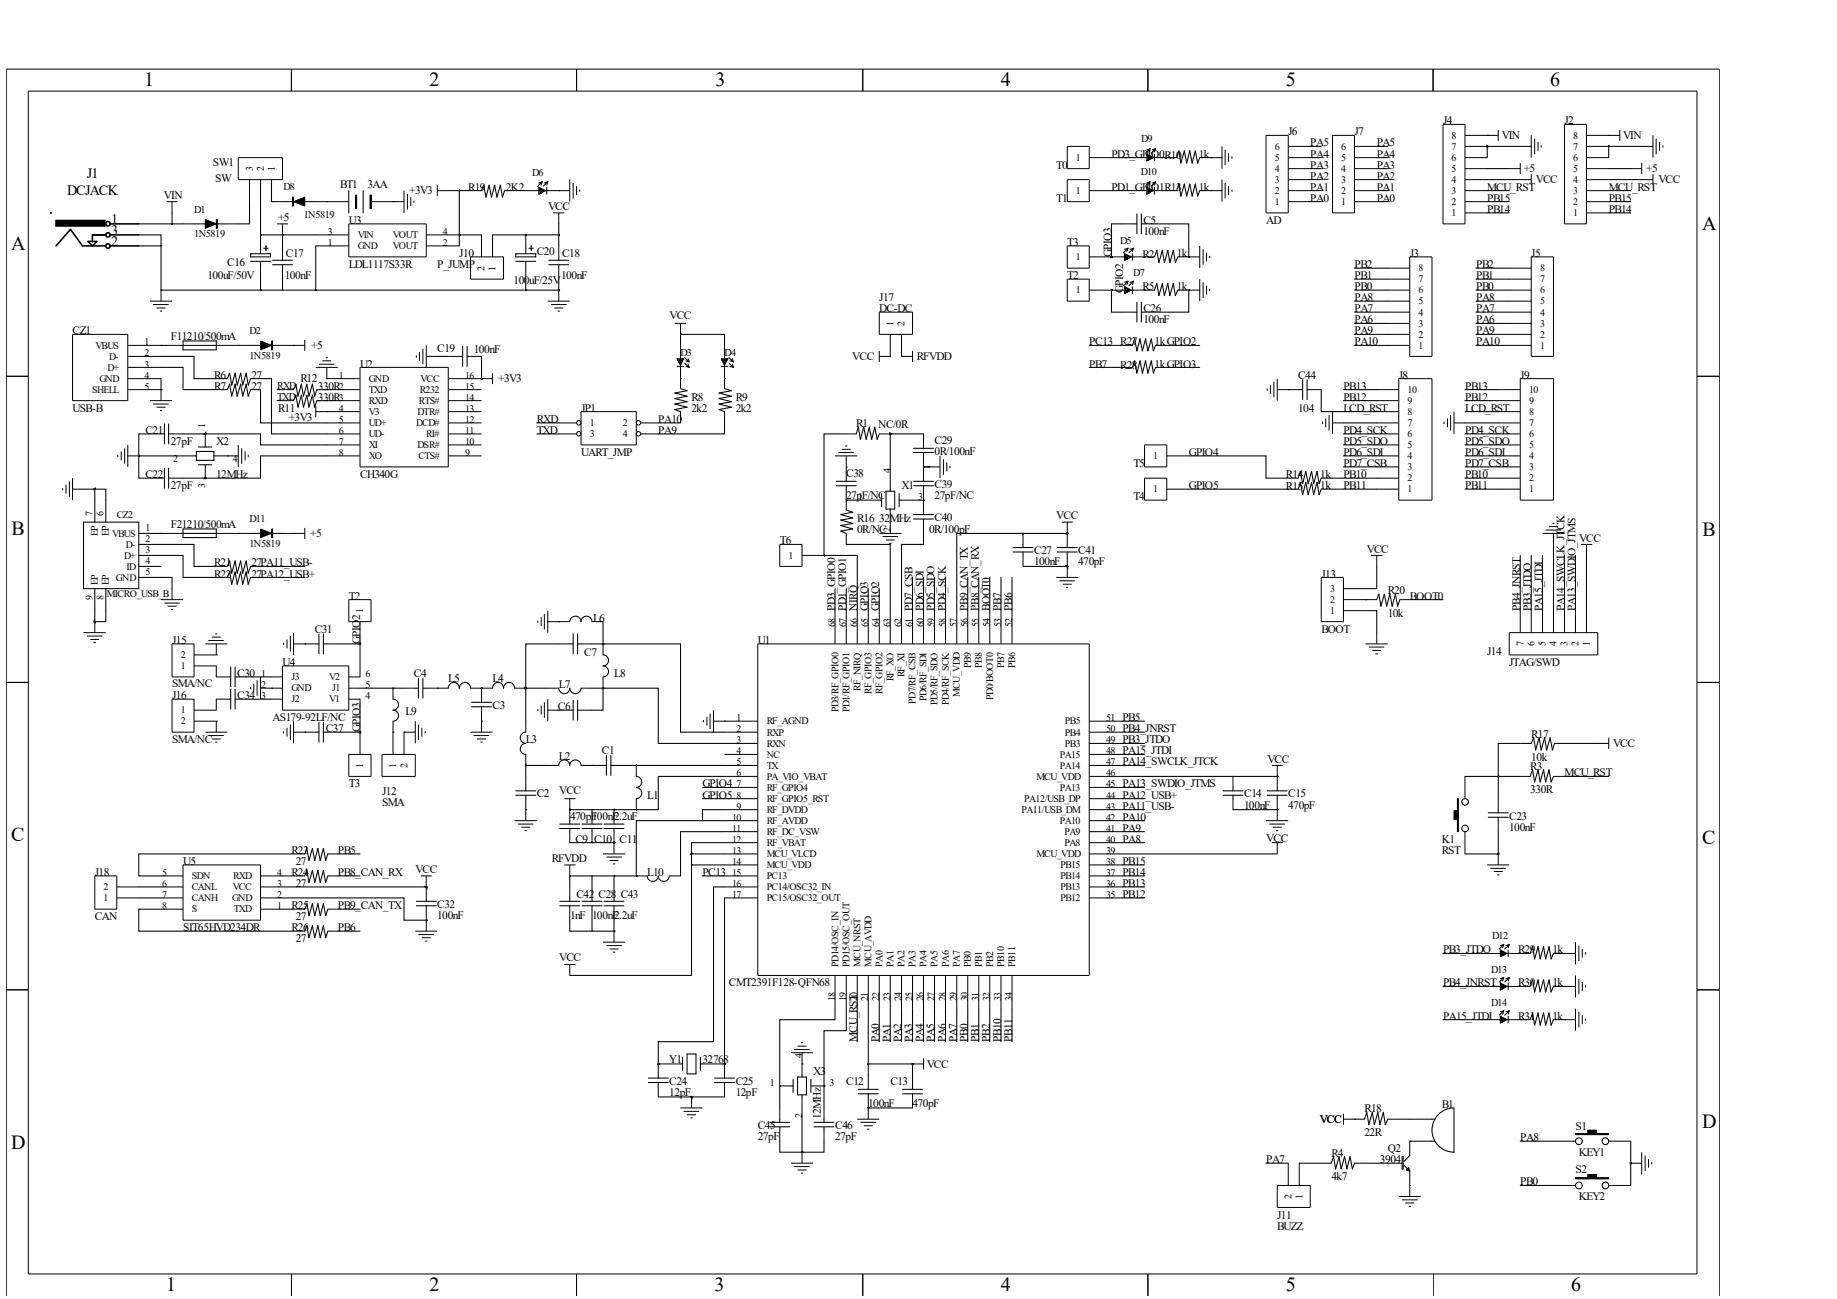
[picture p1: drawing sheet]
<svg xmlns="http://www.w3.org/2000/svg" width="297mm" height="210mm" viewBox="0 0 297 210" stroke-linecap="round" stroke-linejoin="round" font-family="sans-serif">
<defs><g id="words">
<g font-size="3.2">
<text x="23.3" y="14">1</text>
<text x="69.4" y="14">2</text>
<text x="115.7" y="14">3</text>
<text x="161.8" y="14">4</text>
<text x="207.9" y="14">5</text>
<text x="250.6" y="14">6</text>
<text x="1.8" y="40.4">A</text>
<text x="275.2" y="37.2">A</text>
<text x="1.9" y="86.5">B</text>
<text x="275.3" y="86.7">B</text>
<text x="1.8" y="136">C</text>
<text x="275.2" y="136.4">C</text>
<text x="1.8" y="185.7">D</text>
<text x="275.2" y="182.3">D</text>
<text x="26.9" y="208.7">1</text>
<text x="69.4" y="208.7">2</text>
<text x="115.5" y="208.7">3</text>
<text x="161.8" y="208.7">4</text>
<text x="207.9" y="208.7">5</text>
<text x="254" y="208.7">6</text>
</g>
<g font-size="2.3">
<text x="14.1" y="28.7">J1</text>
<text x="10.8" y="31.6">DCJACK</text>
<text x="18" y="39.8">2</text>
<text x="18" y="38">3</text>
<text x="18" y="36.2">1</text>
</g>
<g font-size="1.9">
<text x="208.3" y="21.9">J6</text>
<text x="211.8" y="23.7">PA5</text>
<text x="219" y="21.9">J7</text>
<text x="222.6" y="23.7">PA5</text>
<text x="233.3" y="20.1">J4</text>
<text x="242.8" y="22.5">VIN</text>
<text x="252.9" y="20.1">J2</text>
<text x="262.4" y="22.5">VIN</text>
<text x="34.4" y="26.8">SW1</text>
<text x="34.8" y="29.3">SW</text>
<text x="170.8" y="27.3">T0</text>
<text x="179.7" y="25.5">PD3_GPIO0R10</text>
<text x="193.8" y="25.5">1k</text>
<text x="211.8" y="25.5">PA4</text>
<text x="211.8" y="27.3">PA3</text>
<text x="211.8" y="29">PA2</text>
<text x="222.6" y="29">PA2</text>
<text x="222.6" y="27.3">PA3</text>
<text x="222.6" y="25.5">PA4</text>
<text x="246.3" y="27.9">+5</text>
<text x="248.3" y="29.6">VCC</text>
<text x="266.2" y="27.9">+5</text>
<text x="268.1" y="29.6">VCC</text>
<text x="26.5" y="32.1">VIN</text>
<text x="45" y="35.7">+5</text>
<text x="55" y="30.3">BT1</text>
<text x="59.4" y="30.3">3AA</text>
<text x="66.2" y="31.4">+3V3</text>
<text x="75.7" y="30.8">R19</text>
<text x="81.8" y="30.8">2K2</text>
<text x="88.6" y="33.9">VCC</text>
<text x="170.8" y="32.6">T1</text>
<text x="179.7" y="30.8">PD1_GPIO1R13</text>
<text x="193.8" y="30.8">1k</text>
<text x="211.8" y="30.8">PA1</text>
<text x="211.8" y="32.6">PA0</text>
<text x="222.6" y="32.6">PA0</text>
<text x="222.6" y="30.8">PA1</text>
<text x="240.5" y="30.8">MCU_RST</text>
<text x="240.5" y="34.4">PB14</text>
<text x="240.5" y="32.6">PB15</text>
<text x="260.1" y="30.8">MCU_RST</text>
<text x="260.1" y="34.4">PB14</text>
<text x="260.1" y="32.6">PB15</text>
<text x="46.2" y="41.5">C17</text>
<text x="56.4" y="36.2">U3</text>
<text x="74.3" y="41.5">J10</text>
<text x="86.8" y="41.2">C20 C18</text>
<text x="172.6" y="39.8">T3</text>
<text x="179.7" y="41.5" transform="rotate(-90 179.7 41.5)">GPIO3</text>
<text x="184.7" y="41.7">R2</text>
<text x="184.9" y="36.2">C5</text>
<text x="184.9" y="38">100nF</text>
<text x="190.2" y="41.5">1k</text>
<text x="204.7" y="36.2">AD</text>
<text x="227.9" y="41.5">J3</text>
<text x="247.6" y="41.5">J5</text>
<text x="33.5" y="45.1">100uF/50V</text>
<text x="36.7" y="43">C16</text>
<text x="46.1" y="45.1">100nF</text>
<text x="56.4" y="43.4">LDL1117S33R</text>
<text x="70.7" y="43.4">P_JUMP</text>
<text x="83" y="45.9">100uF/25V</text>
<text x="90.7" y="45.1">100nF</text>
<text x="172.6" y="45.1">T2</text>
<text x="181.6" y="47.4" transform="rotate(-90 181.6 47.4)">GPIO2</text>
<text x="184.7" y="46.9">R5</text>
<text x="190.2" y="46.9">1k</text>
<text x="219" y="43.4">PB2</text>
<text x="219" y="45.1">PB1</text>
<text x="219" y="46.9">PB0</text>
<text x="238.6" y="43.4">PB2</text>
<text x="238.6" y="45.1">PB1</text>
<text x="238.6" y="46.9">PB0</text>
<text x="108.2" y="51.6">VCC</text>
<text x="142.2" y="48.7">J17</text>
<text x="142.2" y="50.5">DC-DC</text>
<text x="184.9" y="50.5">C26</text>
<text x="184.9" y="52.3">100nF</text>
<text x="219" y="48.7">PA8</text>
<text x="219" y="50.5">PA7</text>
<text x="219" y="52.3">PA6</text>
<text x="238.6" y="48.7">PA8</text>
<text x="238.6" y="50.5">PA7</text>
<text x="238.6" y="52.3">PA6</text>
<text x="11.7" y="54.1">CZ1</text>
<text x="27.6" y="55">F11210/500mA</text>
<text x="50.3" y="56.4">+5</text>
<text x="58.2" y="59.4">U2</text>
<text x="70.7" y="56.9">C19</text>
<text x="76.6" y="57.1">100nF</text>
<text x="137.8" y="58.2">VCC</text>
<text x="148.3" y="58.2">RFVDD</text>
<text x="176.1" y="55.8">PC13 R27</text>
<text x="176.1" y="59.4">PB7</text>
<text x="181.1" y="59.6">R28</text>
<text x="186.6" y="55.8">1kGPIO2</text>
<text x="186.6" y="59.4">1kGPIO3</text>
<text x="219" y="55.8">PA10</text>
<text x="219" y="54.1">PA9</text>
<text x="238.6" y="55.8">PA10</text>
<text x="238.6" y="54.1">PA9</text>
<text x="34.6" y="61.2">R6</text>
<text x="34.6" y="63">R7</text>
<text x="40.7" y="61.2">27</text>
<text x="40.7" y="63">27</text>
<text x="48.6" y="61.7">R12</text>
<text x="51.4" y="63">330R</text>
<text x="51.4" y="64.8">330R</text>
<text x="80.5" y="61.8">+3V3</text>
<text x="111.8" y="64.8">R8</text>
<text x="119" y="64.8">R9</text>
<text x="209.9" y="61.2">C44</text>
<text x="217.2" y="64.8">PB12</text>
<text x="217.2" y="63">PB13</text>
<text x="226.1" y="61.2">J8</text>
<text x="236.9" y="64.8">PB12</text>
<text x="236.9" y="63">PB13</text>
<text x="245.8" y="61.2">J9</text>
<text x="11.7" y="66.6">USB-B</text>
<text x="23.5" y="70.2">C21</text>
<text x="27.6" y="71.9">27pF</text>
<text x="35" y="71.9">X2</text>
<text x="45" y="66.6">R11</text>
<text x="46.7" y="68">+3V3</text>
<text x="86.8" y="68.4">RXD</text>
<text x="86.8" y="70.2">TXD</text>
<text x="93.9" y="66.6">JP1</text>
<text x="106.4" y="68.4">PA10</text>
<text x="106.4" y="70.2">PA9</text>
<text x="111.8" y="66.6">2k2</text>
<text x="119" y="66.6">2k2</text>
<text x="138.4" y="69.1">R1</text>
<text x="142" y="69.3">NC/0R</text>
<text x="151.1" y="71.8">C29</text>
<text x="209.9" y="66.6">104</text>
<text x="217.2" y="70.2">PD4_SCK</text>
<text x="217.2" y="71.9">PD5_SDO</text>
<text x="217.2" y="66.6">LCD_RST</text>
<text x="236.9" y="70.2">PD4_SCK</text>
<text x="236.9" y="71.9">PD5_SDO</text>
<text x="236.9" y="66.6">LCD_RST</text>
<text x="23.5" y="77.3">C22</text>
<text x="35" y="77.3">12MHz</text>
<text x="58.2" y="77.3">CH340G</text>
<text x="93.9" y="73.7">UART_JMP</text>
<text x="136.8" y="77.1">C38</text>
<text x="151.1" y="73.5">0R/100nF</text>
<text x="183.3" y="75.5">T5</text>
<text x="192.2" y="73.7">GPIO4</text>
<text x="207.9" y="77.3">R14</text>
<text x="213.4" y="77.3">1k</text>
<text x="217.2" y="73.7">PD6_SDI</text>
<text x="217.2" y="75.5">PD7_CSB</text>
<text x="217.2" y="77.3">PB10</text>
<text x="236.9" y="73.7">PD6_SDI</text>
<text x="236.9" y="75.5">PD7_CSB</text>
<text x="236.9" y="77.3">PB10</text>
<text x="27.6" y="79.1">27pF</text>
<text x="136.8" y="80.7">27pF/NC</text>
<text x="145.8" y="79.1">X1</text>
<text x="151.1" y="78.9">C39</text>
<text x="151.1" y="80.7">27pF/NC</text>
<text x="170.8" y="83.9">VCC</text>
<text x="183.3" y="80.9">T4</text>
<text x="192.2" y="79.1">GPIO5</text>
<text x="207.9" y="79.3">R15</text>
<text x="213.4" y="79.1">1k</text>
<text x="217.2" y="79.1">PB11</text>
<text x="236.9" y="79.1">PB11</text>
<text x="27.6" y="85.3">F21210/500mA</text>
<text x="50.2" y="86.8">+5</text>
<text x="126.1" y="88">T6</text>
<text x="138.6" y="84.4">R16</text>
<text x="138.6" y="86.2">0R/NC</text>
<text x="142.2" y="84.4">32MHz</text>
<text x="150.2" y="86.2">0R/100pF</text>
<text x="151.1" y="84.2">C40</text>
<text x="167.2" y="89.6">C27</text>
<text x="174.3" y="89.6">C41</text>
<text x="221" y="89.5">VCC</text>
<text x="255.3" y="87.6">VCC</text>
<text x="34.6" y="91.6">R21</text>
<text x="34.6" y="93.4">R22</text>
<text x="40.7" y="91.6">27PA11_USB-</text>
<text x="40.7" y="93.4">27PA12_USB+</text>
<text x="167.2" y="91.4">100nF</text>
<text x="174.3" y="91.4">470pF</text>
<text x="213.7" y="93.4">J13</text>
<text x="56.4" y="96.9">T2</text>
<text x="95.9" y="100.5">L6</text>
<text x="135" y="98.7" transform="rotate(-90 135 98.7)">PD3_GPIO0</text>
<text x="136.8" y="98.7" transform="rotate(-90 136.8 98.7)">PD1_GPIO1</text>
<text x="138.6" y="98.7" transform="rotate(-90 138.6 98.7)">NIRQ</text>
<text x="140.4" y="98.7" transform="rotate(-90 140.4 98.7)">GPIO3</text>
<text x="142.2" y="98.7" transform="rotate(-90 142.2 98.7)">GPIO2</text>
<text x="147.5" y="98.7" transform="rotate(-90 147.5 98.7)">PD7_CSB</text>
<text x="149.3" y="98.7" transform="rotate(-90 149.3 98.7)">PD6_SDI</text>
<text x="151.1" y="98.7" transform="rotate(-90 151.1 98.7)">PD5_SDO</text>
<text x="152.9" y="98.7" transform="rotate(-90 152.9 98.7)">PD4_SCK</text>
<text x="156.5" y="98.7" transform="rotate(-90 156.5 98.7)">PB9_CAN_TX</text>
<text x="158.2" y="98.7" transform="rotate(-90 158.2 98.7)">PB8_CAN_RX</text>
<text x="160" y="98.7" transform="rotate(-90 160 98.7)">BOOT0</text>
<text x="161.8" y="98.7" transform="rotate(-90 161.8 98.7)">PB7</text>
<text x="163.6" y="98.7" transform="rotate(-90 163.6 98.7)">PB6</text>
<text x="224.4" y="96.1">R20</text>
<text x="224.4" y="99.8">10k</text>
<text x="227.9" y="96.9">BOOT0</text>
<text x="245.8" y="98.7" transform="rotate(-90 245.8 98.7)">PB4_JNRST</text>
<text x="247.6" y="98.7" transform="rotate(-90 247.6 98.7)">PB3_JTDO</text>
<text x="249.4" y="98.7" transform="rotate(-90 249.4 98.7)">PA15_JTDI</text>
<text x="252.9" y="98.7" transform="rotate(-90 252.9 98.7)">PA14_SWCLK_JTCK</text>
<text x="254.7" y="98.7" transform="rotate(-90 254.7 98.7)">PA13_SWDIO_JTMS</text>
<text x="27.8" y="104.1">J15</text>
<text x="45.7" y="107.7">U4</text>
<text x="50.9" y="102.3">C31</text>
<text x="58.2" y="104.1" transform="rotate(-90 58.2 104.1)">GPIO2</text>
<text x="94.4" y="106">C7</text>
<text x="122.5" y="104.1">U1</text>
<text x="213.7" y="102.3">BOOT</text>
<text x="240.5" y="105.9">J14</text>
<text x="244" y="107.7">JTAG/SWD</text>
<text x="27.8" y="111">SMA/NC</text>
<text x="27.8" y="113">J16</text>
<text x="38.4" y="109.4">C30</text>
<text x="38.4" y="113">C34</text>
<text x="66.9" y="109.4">C4</text>
<text x="72.5" y="110.3">L5</text>
<text x="79.6" y="110.3">L4</text>
<text x="90.3" y="111.3">L7</text>
<text x="99.3" y="109.4">L8</text>
<text x="44.1" y="116.6">AS179-92LF/NC</text>
<text x="52.7" y="118.4">C37</text>
<text x="58.2" y="118.4" transform="rotate(-90 58.2 118.4)">GPIO3</text>
<text x="65.5" y="115.5">L9</text>
<text x="79.6" y="114.6">C3</text>
<text x="90.2" y="114.8">C6</text>
<text x="181.5" y="118.4">PB4_JNRST</text>
<text x="181.5" y="116.6">PB5</text>
<text x="247.6" y="119.3">R17</text>
<text x="27.8" y="120.2">SMA/NC</text>
<text x="85" y="120.2">L3</text>
<text x="90.3" y="122.9">L2</text>
<text x="97.3" y="122">C1</text>
<text x="181.5" y="120.2">PB3_JTDO</text>
<text x="181.5" y="123.7">PA14_SWCLK_JTCK</text>
<text x="181.5" y="122">PA15_JTDI</text>
<text x="204.9" y="123.4">VCC</text>
<text x="247.4" y="124.5">R3</text>
<text x="247.6" y="123">10k</text>
<text x="252.9" y="125.5">MCU_RST</text>
<text x="260.8" y="120.8">VCC</text>
<text x="56.4" y="127.3">T3</text>
<text x="61.8" y="128.5">J12</text>
<text x="61.8" y="130.3">SMA</text>
<text x="86.8" y="128.9">C2</text>
<text x="90.4" y="128.4">VCC</text>
<text x="104.6" y="129.1">L1</text>
<text x="113.6" y="129.1">GPIO5</text>
<text x="113.6" y="127.3">GPIO4</text>
<text x="181.5" y="127.3">PA13_SWDIO_JTMS</text>
<text x="181.5" y="129.1">PA12_USB+</text>
<text x="181.5" y="130.9">PA11_USB-</text>
<text x="201.1" y="128.9">C14</text>
<text x="201.1" y="130.7">100nF</text>
<text x="208.3" y="128.9">C15</text>
<text x="208.3" y="130.7">470pF</text>
<text x="247.4" y="128.2">330R</text>
<text x="92.2" y="132.5">470pF100nF2.2uF</text>
<text x="93.1" y="136.3">C9 C10 C11</text>
<text x="181.5" y="132.7">PA10</text>
<text x="181.5" y="134.5">PA9</text>
<text x="181.5" y="136.3">PA8</text>
<text x="204.7" y="136.1">VCC</text>
<text x="233.1" y="136.3">K1</text>
<text x="244" y="132.5">C23</text>
<text x="244" y="134.3">100nF</text>
<text x="15.3" y="141.6">J18</text>
<text x="29.6" y="139.8">U5</text>
<text x="47.1" y="141.6">R24</text>
<text x="47.1" y="138.1">R23</text>
<text x="47.8" y="143.4">27</text>
<text x="47.8" y="139.8">27</text>
<text x="54.6" y="141.6">PB8_CAN_RX</text>
<text x="54.6" y="138.1">PB5</text>
<text x="67.2" y="141.1">VCC</text>
<text x="89.2" y="139.3">RFVDD</text>
<text x="104.6" y="141.6">L10</text>
<text x="113.6" y="141.6">PC13</text>
<text x="181.5" y="143.4">PB13</text>
<text x="181.5" y="141.6">PB14</text>
<text x="181.5" y="139.8">PB15</text>
<text x="233.1" y="138.1">RST</text>
<text x="15.3" y="148.8">CAN</text>
<text x="47.1" y="147">R25</text>
<text x="47.8" y="148.8">27</text>
<text x="54.6" y="147">PB9_CAN_TX</text>
<text x="70.7" y="146.8">C32</text>
<text x="70.7" y="148.6">100nF</text>
<text x="92.2" y="148.6">1nF 100nF2.2uF</text>
<text x="93.2" y="145.2">C42 C28 C43</text>
<text x="181.5" y="145.2">PB12</text>
<text x="29.6" y="150.5">SIT65HVD234DR</text>
<text x="47.1" y="150.5">R26</text>
<text x="47.8" y="152.3">27</text>
<text x="54.6" y="150.5">PB6</text>
<text x="90.4" y="155.4">VCC</text>
<text x="233.3" y="154.1">PB3_JTDO</text>
<text x="245.5" y="154.1">R29</text>
<text x="251" y="154.1">1k</text>
<text x="117.9" y="159.5">CMT2391F128-QFN68</text>
<text x="233.3" y="159.5">PB4_JNRST</text>
<text x="245.5" y="159.5">R30</text>
<text x="251" y="159.5">1k</text>
<text x="233.3" y="164.8">PA15_JTDI</text>
<text x="245.5" y="164.8">R31</text>
<text x="251" y="164.8">1k</text>
<text x="108.2" y="171.8">Y1</text>
<text x="113.6" y="171.8">32768</text>
<text x="131.4" y="173.8">X3</text>
<text x="138.6" y="168.4" transform="rotate(-90 138.6 168.4)">MCU_RST</text>
<text x="142.2" y="168.4" transform="rotate(-90 142.2 168.4)">PA0</text>
<text x="144" y="168.4" transform="rotate(-90 144 168.4)">PA1</text>
<text x="145.8" y="168.4" transform="rotate(-90 145.8 168.4)">PA2</text>
<text x="147.5" y="168.4" transform="rotate(-90 147.5 168.4)">PA3</text>
<text x="149.3" y="168.4" transform="rotate(-90 149.3 168.4)">PA4</text>
<text x="149.9" y="172.6">VCC</text>
<text x="151.1" y="168.4" transform="rotate(-90 151.1 168.4)">PA5</text>
<text x="152.9" y="168.4" transform="rotate(-90 152.9 168.4)">PA6</text>
<text x="154.7" y="168.4" transform="rotate(-90 154.7 168.4)">PA7</text>
<text x="156.5" y="168.4" transform="rotate(-90 156.5 168.4)">PB0</text>
<text x="158.2" y="168.4" transform="rotate(-90 158.2 168.4)">PB1</text>
<text x="160" y="168.4" transform="rotate(-90 160 168.4)">PB2</text>
<text x="161.8" y="168.4" transform="rotate(-90 161.8 168.4)">PB10</text>
<text x="163.6" y="168.4" transform="rotate(-90 163.6 168.4)">PB11</text>
<text x="108.2" y="175.4">C24</text>
<text x="108.2" y="177.2">12pF</text>
<text x="119" y="175.4">C25</text>
<text x="119" y="177.2">12pF</text>
<text x="136.8" y="175.4">C12</text>
<text x="140.4" y="178.9">100nF</text>
<text x="144" y="175.4">C13</text>
<text x="147.5" y="178.9">470pF</text>
<text x="220.6" y="179.8">R18</text>
<text x="233.1" y="179.1">B1</text>
<text x="122.5" y="182.5">C45</text>
<text x="122.5" y="184.3">27pF</text>
<text x="132.7" y="180.9" transform="rotate(-90 132.7 180.9)">12MHz</text>
<text x="135" y="182.5">C46</text>
<text x="135" y="184.3">27pF</text>
<text x="213.4" y="181.5">VCC</text>
<text x="220.6" y="183.6">22R</text>
<text x="245.8" y="184.5">PA8</text>
<text x="254.7" y="182.7">S1</text>
<text x="204.7" y="188.1">PA7</text>
<text x="215.3" y="187">R4</text>
<text x="215.3" y="190.8">4k7</text>
<text x="223.1" y="188.1">3904</text>
<text x="224.4" y="186.3">Q2</text>
<text x="245.8" y="191.6">PB0</text>
<text x="254.7" y="189.7">S2</text>
<text x="255.3" y="186.8">KEY1</text>
<text x="206.5" y="197">J11</text>
<text x="255.3" y="194">KEY2</text>
<text x="206.5" y="198.8">BUZZ</text>
</g>
<g font-size="1.7">
<text x="184.5" y="23">D9</text>
<text x="86" y="28.5">D6</text>
<text x="184.4" y="28.3">D10</text>
<text x="31.4" y="34.4">D1</text>
<text x="45.8" y="30.7">D8</text>
<text x="49.1" y="35.3">1N5819</text>
<text x="31.4" y="38.3">1N5819</text>
<text x="181.1" y="39.4">D5</text>
<text x="183.2" y="44.6">D7</text>
<text x="40.3" y="54.1">D2</text>
<text x="40.3" y="58">1N5819</text>
<text x="110" y="57.6">D3</text>
<text x="117.1" y="57.6">D4</text>
<text x="44.8" y="62.8">RXD</text>
<text x="44.8" y="64.6">TXD</text>
<text x="40.3" y="84.4">D11</text>
<text x="40.3" y="88.4">1N5819</text>
<text x="241.3" y="151.8">D12</text>
<text x="241.1" y="157.3">D13</text>
<text x="241.1" y="162.7">D14</text>
</g>
<g font-size="1.6">
<text x="234.7" y="22.4">8</text>
<text x="254.3" y="22.4">8</text>
<text x="40.9" y="27.6" transform="rotate(-90 40.9 27.6)">3</text>
<text x="42.6" y="27.6" transform="rotate(-90 42.6 27.6)">2</text>
<text x="44.4" y="27.6" transform="rotate(-90 44.4 27.6)">1</text>
<text x="173.9" y="26">1</text>
<text x="206.1" y="29.6">3</text>
<text x="206.1" y="27.8">4</text>
<text x="206.1" y="26">5</text>
<text x="206.1" y="24.2">6</text>
<text x="216.8" y="29.6">3</text>
<text x="216.8" y="27.8">4</text>
<text x="216.8" y="26">5</text>
<text x="216.8" y="24.2">6</text>
<text x="234.7" y="29.6">4</text>
<text x="234.7" y="27.8">5</text>
<text x="234.7" y="26">6</text>
<text x="234.7" y="24.2">7</text>
<text x="254.3" y="29.6">4</text>
<text x="254.3" y="27.8">5</text>
<text x="254.3" y="26">6</text>
<text x="254.3" y="24.2">7</text>
<text x="173.9" y="31.3">1</text>
<text x="206.1" y="33.2">1</text>
<text x="206.1" y="31.3">2</text>
<text x="216.8" y="33.2">1</text>
<text x="216.8" y="31.3">2</text>
<text x="234.7" y="34.9">1</text>
<text x="234.7" y="33.2">2</text>
<text x="234.7" y="31.3">3</text>
<text x="254.3" y="34.9">1</text>
<text x="254.3" y="33.2">2</text>
<text x="254.3" y="31.3">3</text>
<text x="53" y="39.8">1</text>
<text x="53" y="38">3</text>
<text x="57.8" y="40.3">GND</text>
<text x="57.8" y="38.5">VIN</text>
<text x="63.5" y="40.3">VOUT</text>
<text x="63.5" y="38.5">VOUT</text>
<text x="71.6" y="39.8">2</text>
<text x="71.6" y="38">4</text>
<text x="78.4" y="43.7" transform="rotate(-90 78.4 43.7)">2</text>
<text x="80.1" y="43.7" transform="rotate(-90 80.1 43.7)">1</text>
<text x="173.9" y="42.1">1</text>
<text x="173.9" y="47.4">1</text>
<text x="229.4" y="47.4">6</text>
<text x="229.4" y="45.6">7</text>
<text x="229.4" y="43.9">8</text>
<text x="249" y="47.4">6</text>
<text x="249" y="45.6">7</text>
<text x="249" y="43.9">8</text>
<text x="144.5" y="52.6" transform="rotate(-90 144.5 52.6)">1</text>
<text x="146.3" y="52.6" transform="rotate(-90 146.3 52.6)">2</text>
<text x="229.4" y="52.8">3</text>
<text x="229.4" y="51">4</text>
<text x="229.4" y="49.2">5</text>
<text x="249" y="52.8">3</text>
<text x="249" y="51">4</text>
<text x="249" y="49.2">5</text>
<text x="15.5" y="56.4">VBUS</text>
<text x="17.4" y="60">D+</text>
<text x="17.7" y="58.1">D-</text>
<text x="23.4" y="55.8">1</text>
<text x="23.4" y="57.6">2</text>
<text x="23.4" y="59.4">3</text>
<text x="229.4" y="56.4">1</text>
<text x="229.4" y="54.6">2</text>
<text x="249" y="56.4">1</text>
<text x="249" y="54.6">2</text>
<text x="14.9" y="63.5">SHELL</text>
<text x="16.1" y="61.7">GND</text>
<text x="23.4" y="61.2">4</text>
<text x="23.4" y="63">5</text>
<text x="54.8" y="61.2">1</text>
<text x="54.8" y="63">2</text>
<text x="54.8" y="64.8">3</text>
<text x="59.6" y="61.7">GND</text>
<text x="59.6" y="63.5">TXD</text>
<text x="59.6" y="65.3">RXD</text>
<text x="67.7" y="65.3">RTS#</text>
<text x="67.9" y="63.5">R232</text>
<text x="68" y="61.7">VCC</text>
<text x="75.2" y="64.8">14</text>
<text x="75.2" y="63">15</text>
<text x="75.2" y="61.2">16</text>
<text x="227.6" y="65.3">9</text>
<text x="227.6" y="63.5">10</text>
<text x="247.2" y="65.3">9</text>
<text x="247.2" y="63.5">10</text>
<text x="33.2" y="69.3" transform="rotate(-90 33.2 69.3)">1</text>
<text x="54.8" y="66.6">4</text>
<text x="54.8" y="68.4">5</text>
<text x="54.8" y="70.2">6</text>
<text x="54.8" y="71.9">7</text>
<text x="59.6" y="67.1">V3</text>
<text x="59.6" y="68.9">UD+</text>
<text x="59.6" y="70.7">UD-</text>
<text x="67.3" y="68.9">DCD#</text>
<text x="67.5" y="67.1">DTR#</text>
<text x="68.9" y="70.7">RI#</text>
<text x="75.2" y="71.9">10</text>
<text x="75.2" y="70.2">11</text>
<text x="75.2" y="68.4">12</text>
<text x="75.2" y="66.6">13</text>
<text x="95.4" y="68.9">1</text>
<text x="95.4" y="70.7">3</text>
<text x="100.7" y="68.9">2</text>
<text x="100.7" y="70.7">4</text>
<text x="227.6" y="70.7">6</text>
<text x="227.6" y="68.9">7</text>
<text x="227.6" y="67.1">8</text>
<text x="247.2" y="70.7">6</text>
<text x="247.2" y="68.9">7</text>
<text x="247.2" y="67.1">8</text>
<text x="28" y="74.8">2</text>
<text x="37.6" y="74.8">4</text>
<text x="54.8" y="73.7">8</text>
<text x="59.6" y="72.4">XI</text>
<text x="59.6" y="74.2">XO</text>
<text x="67.5" y="72.4">DSR#</text>
<text x="67.6" y="74.2">CTS#</text>
<text x="75.2" y="73.7">9</text>
<text x="144" y="76.4" transform="rotate(-90 144 76.4)">4</text>
<text x="186.4" y="74.2">1</text>
<text x="227.6" y="77.8">2</text>
<text x="227.6" y="76">3</text>
<text x="227.6" y="74.2">4</text>
<text x="227.6" y="72.4">5</text>
<text x="247.2" y="77.8">2</text>
<text x="247.2" y="76">3</text>
<text x="247.2" y="74.2">4</text>
<text x="247.2" y="72.4">5</text>
<text x="14.9" y="83.4" transform="rotate(-90 14.9 83.4)">7</text>
<text x="16.7" y="83.4" transform="rotate(-90 16.7 83.4)">6</text>
<text x="18.9" y="83.7">CZ2</text>
<text x="33.2" y="78.9" transform="rotate(-90 33.2 78.9)">3</text>
<text x="138.8" y="80.9">1</text>
<text x="148.4" y="80.9">3</text>
<text x="186.4" y="79.6">1</text>
<text x="227.6" y="79.6">1</text>
<text x="247.2" y="79.6">1</text>
<text x="15.8" y="86.7" transform="rotate(-90 15.8 86.7)">EP</text>
<text x="17.6" y="86.7" transform="rotate(-90 17.6 86.7)">EP</text>
<text x="18.1" y="86.7">VBUS</text>
<text x="20.4" y="88.5">D-</text>
<text x="23.5" y="85.9">1</text>
<text x="23.5" y="87.6">2</text>
<text x="23.5" y="89.5">3</text>
<text x="144" y="86.1" transform="rotate(-90 144 86.1)">2</text>
<text x="15.8" y="94.6" transform="rotate(-90 15.8 94.6)">EP</text>
<text x="17.6" y="94.6" transform="rotate(-90 17.6 94.6)">EP</text>
<text x="18.8" y="93.9">GND</text>
<text x="20.1" y="90.3">D+</text>
<text x="20.4" y="92.1">ID</text>
<text x="23.5" y="91.2">4</text>
<text x="23.5" y="93">5</text>
<text x="127.5" y="90.3">1</text>
<text x="215.1" y="95.7">3</text>
<text x="14.9" y="97" transform="rotate(-90 14.9 97)">9</text>
<text x="16.7" y="97" transform="rotate(-90 16.7 97)">8</text>
<text x="17.3" y="96.5">MICRO_USB_B</text>
<text x="58.7" y="99.1" transform="rotate(-90 58.7 99.1)">1</text>
<text x="135" y="101.4" transform="rotate(-90 135 101.4)">68</text>
<text x="136.8" y="101.4" transform="rotate(-90 136.8 101.4)">67</text>
<text x="138.6" y="101.4" transform="rotate(-90 138.6 101.4)">66</text>
<text x="140.4" y="101.4" transform="rotate(-90 140.4 101.4)">65</text>
<text x="142.2" y="101.4" transform="rotate(-90 142.2 101.4)">64</text>
<text x="144" y="101.4" transform="rotate(-90 144 101.4)">63</text>
<text x="145.8" y="101.4" transform="rotate(-90 145.8 101.4)">62</text>
<text x="147.5" y="101.4" transform="rotate(-90 147.5 101.4)">61</text>
<text x="149.3" y="101.4" transform="rotate(-90 149.3 101.4)">60</text>
<text x="151.1" y="101.4" transform="rotate(-90 151.1 101.4)">59</text>
<text x="152.9" y="101.4" transform="rotate(-90 152.9 101.4)">58</text>
<text x="154.7" y="101.4" transform="rotate(-90 154.7 101.4)">57</text>
<text x="156.5" y="101.4" transform="rotate(-90 156.5 101.4)">56</text>
<text x="158.2" y="101.4" transform="rotate(-90 158.2 101.4)">55</text>
<text x="160" y="101.4" transform="rotate(-90 160 101.4)">54</text>
<text x="161.8" y="101.4" transform="rotate(-90 161.8 101.4)">53</text>
<text x="163.6" y="101.4" transform="rotate(-90 163.6 101.4)">52</text>
<text x="215.1" y="99.2">1</text>
<text x="215.1" y="97.5">2</text>
<text x="29.2" y="106.4">2</text>
<text x="246.3" y="104.5" transform="rotate(-90 246.3 104.5)">7</text>
<text x="248.1" y="104.5" transform="rotate(-90 248.1 104.5)">6</text>
<text x="249.9" y="104.5" transform="rotate(-90 249.9 104.5)">5</text>
<text x="251.7" y="104.5" transform="rotate(-90 251.7 104.5)">4</text>
<text x="253.5" y="104.5" transform="rotate(-90 253.5 104.5)">3</text>
<text x="255.2" y="104.5" transform="rotate(-90 255.2 104.5)">2</text>
<text x="257" y="104.5" transform="rotate(-90 257 104.5)">1</text>
<text x="29.2" y="108.2">1</text>
<text x="42.2" y="109.4">1</text>
<text x="42.2" y="111.3">2</text>
<text x="42.2" y="113">3</text>
<text x="47.1" y="110">J3</text>
<text x="47.1" y="111.8">GND</text>
<text x="47.1" y="113.5">J2</text>
<text x="53.2" y="113.5">V1</text>
<text x="53.2" y="110">V2</text>
<text x="53.7" y="111.8">J1</text>
<text x="59.1" y="113">4</text>
<text x="59.1" y="111.3">5</text>
<text x="59.1" y="109.4">6</text>
<text x="139.1" y="111.6" transform="rotate(-90 139.1 111.6)">RF_NIRQ</text>
<text x="140.9" y="112.2" transform="rotate(-90 140.9 112.2)">RF_GPIO3</text>
<text x="142.7" y="112.2" transform="rotate(-90 142.7 112.2)">RF_GPIO2</text>
<text x="144.5" y="110.2" transform="rotate(-90 144.5 110.2)">RF_XO</text>
<text x="146.3" y="109.5" transform="rotate(-90 146.3 109.5)">RF_XI</text>
<text x="148" y="113.8" transform="rotate(-90 148 113.8)">PD7/RF_CSB</text>
<text x="149.8" y="113.3" transform="rotate(-90 149.8 113.3)">PD6/RF_SDI</text>
<text x="151.6" y="114" transform="rotate(-90 151.6 114)">PD5/RF_SDO</text>
<text x="153.4" y="114" transform="rotate(-90 153.4 114)">PD4/RF_SCK</text>
<text x="155.2" y="112.7" transform="rotate(-90 155.2 112.7)">MCU_VDD</text>
<text x="157" y="108" transform="rotate(-90 157 108)">PB9</text>
<text x="158.7" y="108" transform="rotate(-90 158.7 108)">PB8</text>
<text x="160.6" y="113.2" transform="rotate(-90 160.6 113.2)">PD0/BOOT0</text>
<text x="162.3" y="108" transform="rotate(-90 162.3 108)">PB7</text>
<text x="164.1" y="108" transform="rotate(-90 164.1 108)">PB6</text>
<text x="29.2" y="115.3">1</text>
<text x="29.2" y="117.1">2</text>
<text x="119.1" y="116.6">1</text>
<text x="119.1" y="118.4">2</text>
<text x="124" y="117.1">RF_AGND</text>
<text x="124" y="118.9">RXP</text>
<text x="135.6" y="115.2" transform="rotate(-90 135.6 115.2)">PD3/RF_GPIO0</text>
<text x="137.3" y="115.2" transform="rotate(-90 137.3 115.2)">PD1/RF_GPIO1</text>
<text x="172.2" y="118.9">PB4</text>
<text x="172.2" y="117.1">PB5</text>
<text x="178.8" y="118.4">50</text>
<text x="178.8" y="116.6">51</text>
<text x="58.7" y="124.1" transform="rotate(-90 58.7 124.1)">1</text>
<text x="64.1" y="124.1" transform="rotate(-90 64.1 124.1)">1</text>
<text x="65.9" y="124.1" transform="rotate(-90 65.9 124.1)">2</text>
<text x="119.1" y="120.2">3</text>
<text x="119.1" y="122">4</text>
<text x="119.1" y="123.7">5</text>
<text x="119.1" y="125.5">6</text>
<text x="124" y="120.7">RXN</text>
<text x="124" y="122.5">NC</text>
<text x="124" y="124.3">TX</text>
<text x="171.4" y="124.3">PA14</text>
<text x="171.4" y="122.5">PA15</text>
<text x="172.2" y="120.7">PB3</text>
<text x="178.8" y="125.5">46</text>
<text x="178.8" y="123.7">47</text>
<text x="178.8" y="122">48</text>
<text x="178.8" y="120.2">49</text>
<text x="119.1" y="127.3">7</text>
<text x="119.1" y="129.1">8</text>
<text x="119.1" y="130.9">9</text>
<text x="124" y="126">PA_VIO_VBAT</text>
<text x="124" y="127.9">RF_GPIO4</text>
<text x="124" y="129.6">RF_GPIO5_RST</text>
<text x="124" y="131.4">RF_DVDD</text>
<text x="165.1" y="131.4">PA11/USB_DM</text>
<text x="165.6" y="129.6">PA12/USB_DP</text>
<text x="167.6" y="126">MCU_VDD</text>
<text x="171.4" y="127.9">PA13</text>
<text x="178.8" y="130.9">43</text>
<text x="178.8" y="129.1">44</text>
<text x="178.8" y="127.3">45</text>
<text x="118.4" y="132.7">10</text>
<text x="118.4" y="134.5">11</text>
<text x="118.4" y="136.3">12</text>
<text x="124" y="133.2">RF_AVDD</text>
<text x="124" y="135">RF_DC_VSW</text>
<text x="124" y="136.8">RF_VBAT</text>
<text x="171.4" y="133.2">PA10</text>
<text x="172.1" y="136.8">PA8</text>
<text x="172.1" y="135">PA9</text>
<text x="178.8" y="136.3">40</text>
<text x="178.8" y="134.5">41</text>
<text x="178.8" y="132.7">42</text>
<text x="16.7" y="143.9">2</text>
<text x="26.2" y="141.6">5</text>
<text x="26.2" y="143.4">6</text>
<text x="31" y="142.1">SDN</text>
<text x="31" y="143.9">CANL</text>
<text x="37.6" y="143.9">VCC</text>
<text x="37.7" y="142.1">RXD</text>
<text x="44.8" y="143.4">3</text>
<text x="44.8" y="141.6">4</text>
<text x="118.4" y="138.1">13</text>
<text x="118.4" y="139.8">14</text>
<text x="118.4" y="141.6">15</text>
<text x="118.4" y="143.4">16</text>
<text x="124" y="138.6">MCU_VLCD</text>
<text x="124" y="140.3">MCU_VDD</text>
<text x="124" y="142.1">PC13</text>
<text x="124" y="143.9">PC14/OSC32_IN</text>
<text x="167.6" y="138.6">MCU_VDD</text>
<text x="171.5" y="143.9">PB13</text>
<text x="171.5" y="142.1">PB14</text>
<text x="171.5" y="140.3">PB15</text>
<text x="178.8" y="143.4">36</text>
<text x="178.8" y="141.6">37</text>
<text x="178.8" y="139.8">38</text>
<text x="178.8" y="138.1">39</text>
<text x="16.7" y="145.7">1</text>
<text x="26.2" y="145.2">7</text>
<text x="26.2" y="147">8</text>
<text x="31" y="145.7">CANH</text>
<text x="31" y="147.5">S</text>
<text x="37.5" y="145.7">GND</text>
<text x="37.8" y="147.5">TXD</text>
<text x="44.8" y="147">1</text>
<text x="44.8" y="145.2">2</text>
<text x="118.4" y="145.2">17</text>
<text x="124" y="145.7">PC15/OSC32_OUT</text>
<text x="171.5" y="145.7">PB12</text>
<text x="178.8" y="145.2">35</text>
<text x="135" y="161.8" transform="rotate(-90 135 161.8)">18</text>
<text x="135.6" y="156.3" transform="rotate(-90 135.6 156.3)">PD14/OSC_IN</text>
<text x="136.8" y="161.8" transform="rotate(-90 136.8 161.8)">19</text>
<text x="137.3" y="156.3" transform="rotate(-90 137.3 156.3)">PD15/OSC_OUT</text>
<text x="138.6" y="161.8" transform="rotate(-90 138.6 161.8)">20</text>
<text x="139.1" y="156.3" transform="rotate(-90 139.1 156.3)">MCU_NRST</text>
<text x="140.4" y="161.8" transform="rotate(-90 140.4 161.8)">21</text>
<text x="140.9" y="156.3" transform="rotate(-90 140.9 156.3)">MCU_AVDD</text>
<text x="142.2" y="161.8" transform="rotate(-90 142.2 161.8)">22</text>
<text x="142.7" y="156.3" transform="rotate(-90 142.7 156.3)">PA0</text>
<text x="144" y="161.8" transform="rotate(-90 144 161.8)">23</text>
<text x="144.5" y="156.3" transform="rotate(-90 144.5 156.3)">PA1</text>
<text x="145.8" y="161.8" transform="rotate(-90 145.8 161.8)">24</text>
<text x="146.3" y="156.3" transform="rotate(-90 146.3 156.3)">PA2</text>
<text x="147.5" y="161.8" transform="rotate(-90 147.5 161.8)">25</text>
<text x="148" y="156.3" transform="rotate(-90 148 156.3)">PA3</text>
<text x="149.3" y="161.8" transform="rotate(-90 149.3 161.8)">26</text>
<text x="149.8" y="156.3" transform="rotate(-90 149.8 156.3)">PA4</text>
<text x="151.1" y="161.8" transform="rotate(-90 151.1 161.8)">27</text>
<text x="151.6" y="156.3" transform="rotate(-90 151.6 156.3)">PA5</text>
<text x="152.9" y="161.8" transform="rotate(-90 152.9 161.8)">28</text>
<text x="153.4" y="156.3" transform="rotate(-90 153.4 156.3)">PA6</text>
<text x="154.7" y="161.8" transform="rotate(-90 154.7 161.8)">29</text>
<text x="155.2" y="156.3" transform="rotate(-90 155.2 156.3)">PA7</text>
<text x="156.5" y="161.8" transform="rotate(-90 156.5 161.8)">30</text>
<text x="157" y="156.3" transform="rotate(-90 157 156.3)">PB0</text>
<text x="158.2" y="161.8" transform="rotate(-90 158.2 161.8)">31</text>
<text x="158.7" y="156.3" transform="rotate(-90 158.7 156.3)">PB1</text>
<text x="160" y="161.8" transform="rotate(-90 160 161.8)">32</text>
<text x="160.6" y="156.3" transform="rotate(-90 160.6 156.3)">PB2</text>
<text x="161.8" y="161.8" transform="rotate(-90 161.8 161.8)">33</text>
<text x="162.3" y="156.3" transform="rotate(-90 162.3 156.3)">PB10</text>
<text x="163.6" y="161.8" transform="rotate(-90 163.6 161.8)">34</text>
<text x="164.1" y="156.3" transform="rotate(-90 164.1 156.3)">PB11</text>
<text x="129.7" y="171.1" transform="rotate(-90 129.7 171.1)">4</text>
<text x="124.5" y="175.6">1</text>
<text x="134.1" y="175.6">3</text>
<text x="129.7" y="180.8" transform="rotate(-90 129.7 180.8)">2</text>
<text x="208.8" y="193.8" transform="rotate(-90 208.8 193.8)">2</text>
<text x="210.6" y="193.8" transform="rotate(-90 210.6 193.8)">1</text>
</g>
</g></defs>
<g fill="none" stroke="#000" stroke-width=".16">
<path d="M4.6 14.7h269.8v191.3h-269.8zM47.1 11.2v3.5M93.2 11.2v3.5M139.5 11.2v3.5M185.6 11.2v3.5M231.7 11.2v3.5M26.9 32.6h1.8M27.8 32.6v1.8M29.6 36.2h1.8M33.2 35.5l1.8 .7-1.8 .7zM35 35.5h.1v1.4h-.1zM36.7 36.2h1.8"/>
<path d="M38.5 25.5h7.2v3.5h-7.2zM40.3 29v3.6M42.1 29v3.6M42.1 38v1.8M43.9 29v3.6h1.8M44.8 36.2h1.8M45.7 36.2v1.8M45.7 39.8v1.7M47.3 31.9h.2v1.4h-.2zM47.5 32.6l1.8-.7v1.4zM51.1 32.6h5.3M51.1 39.8h5.3"/>
<path d="M51.1 38h5.3M56.4 36.2h12.5v5.3h-12.5zM57.5 31.5h.2v2.2h-.2zM59.8 31.5h.2v2.2h-.2zM60 32.6h5.3M65.3 30.8v3.6M65.9 31.4v2.5M66.4 31.9v1.4M66.9 32.4v.4M68.9 39.8h5.4M68.9 38h5.4M70.7 30.8h1.8"/>
<path d="M70.7 29.9v1.8M76.1 30.8h1.8M77.9 38v3.5M79.6 38v3.5M81.6 30.8h1.6M85 38v1.8M85 30.8h1.8M88.6 30.8h3.5M89.5 34.4h1.7M90.3 34.4v1.8M90.3 39.8v1.7M92.1 29v3.6"/>
<path d="M92.7 29.6v2.5M93.2 30.1v1.4M93.7 30.6v.4M172.6 39.8h3.5v3.5h-3.5zM172.6 29h3.5v3.6h-3.5zM172.6 23.7h3.5v3.6h-3.5zM176.1 30.8h3.6M176.1 25.5h3.6M181.5 36.2h1.8M183.3 30.8h1.7M183.3 25.5h1.7M185 36.2h1.8"/>
<path d="M186.8 30.8h3.4M186.8 25.5h3.4M194 30.8h3.6M194 25.5h3.6M194 39.8v3.5M197.6 23.7v3.6M197.6 29v3.6M198.1 24.2v2.5M198.1 29.6v2.5M198.6 24.8v1.4M198.6 30.1v1.4M199.2 25.3v.4"/>
<path d="M199.2 30.6v.4M204.7 21.9h3.6v12.5h-3.6zM208.3 32.6h3.5M208.3 30.8h3.5M208.3 29h3.5M208.3 27.3h3.5M208.3 25.5h3.5M208.3 23.7h3.5M215.4 21.9h3.6v12.5h-3.6zM219 32.6h3.6M219 30.8h3.6M219 29h3.6"/>
<path d="M219 27.3h3.6M219 25.5h3.6M219 23.7h3.6M233.3 20.1h3.6v16.1h-3.6zM236.9 34.4h3.6M236.9 32.6h3.6M236.9 30.8h3.6M236.9 29h3.6M236.9 27.3h3.6M236.9 25.5h3.6M236.9 23.7h3.6M236.9 21.9h5.3"/>
<path d="M242.2 21v1.8M244 27.3h1.8M245.8 26.4v1.8M245.8 29h1.8M245.8 23.7h1.8M247.6 21.9v3.6M247.6 28.2v1.7M248.1 22.4v2.5M248.7 22.9v1.5M249.2 23.5v.4M252.9 20.1h3.6v16.1h-3.6zM256.5 34.4h3.6"/>
<path d="M256.5 32.6h3.6M256.5 30.8h3.6M256.5 29h3.6M256.5 27.3h3.6M256.5 25.5h3.6M256.5 23.7h3.6M256.5 21.9h5.4M261.9 21v1.8M263.7 27.3h1.7M265.4 29h1.9M265.4 23.7h1.9M265.4 26.4v1.8"/>
<path d="M267.3 21.9v3.6M267.3 28.2v1.7M267.8 22.4v2.5M268.3 22.9v1.5M268.9 23.5v.4M11.7 54.1h9v10.7h-9zM20.7 59.4h5.3M20.7 55.8h8.9M20.7 57.6h5.3M24.3 48.7h3.5M24.8 49.2h2.5M25.3 49.8h1.5"/>
<path d="M25.9 50.3h.3M26 46.9v1.8M35 55.8h5.3M42.1 55.1l1.8 .7-1.8 .8zM42.1 43.3v1.8M43.9 55.1h.2v1.5h-.2zM45.7 55.8h3.6M45.7 43.3v1.8M49.3 54.9v1.8M51.1 59.4h3.5M51.6 58.9h2.5M52.1 58.3h1.5"/>
<path d="M52.7 57.8h.3M52.8 59.4v1.8h5.4M58.2 59.4h14.3v16.1h-14.3zM67.3 57.4v.4M67.8 56.9v1.4M68.4 56.4v2.5M68.9 57.6h1.8M68.9 55.8v3.6M72.5 57.6h1.8M76.1 57.6h1.8M76.1 41.5h5.3v3.6h-5.3zM85 43.3v1.8"/>
<path d="M88.6 48.7h3.5M89.1 49.2h2.5M89.6 49.8h1.5M90.2 50.3h.3M90.3 43.3v1.8M90.3 46.9v1.8M109.1 52.3h1.8M110 52.3v1.8M110 55.8v1.8M110 59.4v3.4M117.1 55.8v1.8M117.1 59.4v3.4"/>
<path d="M142.2 50.5h5.3v3.6h-5.3zM142.2 56.7v1.8M143.9 54.1v3.5h-1.7M145.8 54.1v3.5h1.7M147.5 56.7v1.8M172.6 45.1h3.5v3.6h-3.5zM176.1 41.5h5.4M176.1 46.9h5.4M181.5 59.4h1.6M181.5 55.8h1.6M181.5 50.5h1.8M183.3 41.5h3.3"/>
<path d="M183.3 46.9h3.3M185 50.5h1.8M186.8 59.4h1.8M186.8 55.8h1.8M190.4 41.5h3.6M190.4 46.9h3.6M194 45.1v3.6M194.5 40.3v2.5M194.5 45.6v2.6M195.1 40.9v1.3M195.1 46.2v1.4M195.6 41.4v.3"/>
<path d="M195.6 46.7v.4M224.4 54.1h3.5M224.4 55.8h3.5M224.4 52.3h3.5M224.4 50.5h3.5M224.4 48.7h3.5M224.4 46.9h3.5M224.4 45.1h3.5M224.4 43.3h3.5M227.9 41.5h3.6v16.1h-3.6zM244 54.1h3.6M244 55.8h3.6"/>
<path d="M244 52.3h3.6M244 50.5h3.6M244 48.7h3.6M244 46.9h3.6M244 45.1h3.6M244 43.3h3.6M247.6 41.5h3.6v16.1h-3.6zM1 60.8h3.6M10.1 78.9v.3M10.7 78.4v1.4M11.2 77.8v2.5M11.7 77.3v3.6"/>
<path d="M11.7 79.1h1.8M19 73.5v.4M19.6 73v1.4M20.2 72.5v2.5M20.7 61.2h5.3M20.7 63h5.3v1.8M20.7 73.7h1.7M20.7 71.9v3.6M24.3 64.8h3.5M24.3 70.1h1.7M24.3 77.3h1.7M24.8 65.3h2.5"/>
<path d="M25.3 65.8h1.5M25.9 66.4h.3M27.8 70.1h1.8M27.8 77.3h1.8M29.6 73.7h1.8M33.2 70.1v1.8M33.2 75.5v1.8M35 61.2h1.7M35 63h1.7M35 73.7h3.5M38.5 71.9v3.6M39.1 72.5v2.5"/>
<path d="M39.6 73v1.4M40.1 73.5v.4M40.5 61.2h1.6M40.5 63h1.6M45.7 63h1.8M45.7 64.8h1.8M51.1 66.5h7.1M51.1 65.7v1.7M51.2 63h7M51.2 64.8h7M52.8 68.4h5.4M52.8 70.1h5.4"/>
<path d="M52.8 71.9h5.4M52.8 73.7h5.4M72.5 61.2h7.1M72.5 63h5.4M72.5 64.8h5.4M72.5 66.5h5.4M72.5 68.4h5.4M72.5 70.1h5.4M72.5 71.9h5.4M72.5 73.7h5.4M79.6 60.3v1.8M90.3 68.4h2.9"/>
<path d="M90.3 70.1h2.9M93.9 66.5h9v5.4h-9zM103.6 68.4h2.8M103.6 70.1h2.8M110 66.5v1.9M117.1 66.5v1.9M135 73.7h3.6M135.6 73.2h2.4M136.1 72.6h1.4M136.6 72.1h.4M136.8 73.7v3.6M136.8 79.1v3.4"/>
<path d="M136.8 70.1h1.6M142.2 70.1h1.7M143.9 77.3v1.8M149.3 70.1v1.8M149.3 73.7v3.6M149.3 79.1v3.5M150.2 75.5h1.8M152 73.7v3.6M152.5 74.3v2.5M153.1 74.8v1.4M153.6 75.3v.4M185 77.3h3.6v3.6h-3.6z"/>
<path d="M185 71.9h3.6v3.6h-3.6zM188.6 73.7h3.6M188.6 79.1h3.6M204.9 62.8v.4M205.4 62.3v1.4M206 61.7v2.5M206.5 61.2v3.6M206.5 63h3.6M208.3 77.3h1.6M208.3 79.1h1.6M211.8 63h1.8M213.6 77.3h1.8"/>
<path d="M213.6 79.1h1.8M213.8 68.2v.3M214.3 67.6v1.4M214.9 67.1v2.5M215.4 68.4h1.8M215.4 66.5v3.6M222.6 75.5h3.5M222.6 63h3.5M222.6 64.8h3.5M222.6 66.5h3.5M222.6 68.4h3.5M222.6 70.1h3.5"/>
<path d="M222.6 71.9h3.5M222.6 73.7h3.5M222.6 77.3h3.5M222.6 79.1h3.5M226.1 61.2h5.4v19.7h-5.4zM233.5 68.2v.3M234 67.6v1.4M234.5 67.1v2.5M235.1 68.4h1.8M235.1 66.5v3.6M242.2 75.5h3.6M242.2 63h3.6"/>
<path d="M242.2 64.8h3.6M242.2 66.5h3.6M242.2 68.4h3.6M242.2 70.1h3.6M242.2 71.9h3.6M242.2 73.7h3.6M242.2 77.3h3.6M242.2 79.1h3.6M245.8 61.2h5.4v19.7h-5.4zM274.4 60.8h3.6M26 96.9h3.6M26 86.2h3.6"/>
<path d="M26.6 97.5h2.5M27.1 98h1.4M27.6 98.6h.4M27.8 95.2v1.7M35 93.3h1.7M35 91.6h1.7M35 86.2h5.3M40.5 93.3h1.6M40.5 91.6h1.6M42.1 85.5l1.8 .7-1.8 .7zM43.9 85.5h.2v1.4h-.2zM45.7 86.2h3.6"/>
<path d="M49.3 85.3v1.8M56.4 96.9h3.6v3.6h-3.6zM87.5 99.8v1.4M88 99.3v2.5M88.6 98.7v3.6M126.1 88h3.6v3.6h-3.6zM129.7 89.8h3.5M135 98.7v5.4M136.8 86.2v1.8M136.8 98.7v5.4M138.6 98.7v5.4M140.4 80.9h1.8"/>
<path d="M140.4 98.7v5.4M142.2 98.7v5.4M142.2 86.2h3.6M142.7 86.7h2.5M143.3 87.3h1.4M143.8 87.8h.3M143.9 82.6v3.6M143.9 98.7v5.4M145.8 80.9h1.7M145.8 98.7v5.4M147.5 98.7v5.4M149.3 84.4v1.8"/>
<path d="M149.3 98.7v5.4M151.1 98.7v5.4M152.9 98.7v5.4M154.7 98.7v5.4M156.5 98.7v5.4M158.2 98.7v5.4M160 98.7v5.4M161.8 98.7v5.4M163.6 98.7v5.4M165.4 86.2v1.8M165.4 89.8v1.8M170.8 93.3h3.5"/>
<path d="M171.3 93.9h2.5M171.7 84.4h1.7M171.8 94.4h1.5M172.4 95h.3M172.6 84.4v3.6M172.6 89.8v3.5M213.6 93.3h3.6v7.2h-3.6zM217.2 96.9h5.4M217.2 98.7h3.6M217.2 95.2h3.6M221.7 89.8h1.8M222.6 89.8v1.8"/>
<path d="M226.3 96.9h1.6M245.8 98.7v3.6M247.6 98.7v3.6M249.4 98.7v3.6M249.4 86.2h3.5M249.9 85.7h2.5M250.4 85.1h1.5M251 84.6h.3M251.2 86.2v1.8M251.2 98.7v3.6M252.9 98.7v3.6M254.7 98.7v3.6"/>
<path d="M255.6 88h1.8M256.5 88v1.8M256.5 98.7v3.6M1 110.3h3.6M13.5 102.3h3.6M14.1 102.8h2.5M14.6 103.4h1.4M15.1 103.9h.4M15.3 100.5v1.8M27.8 104.1h3.6v5.3h-3.6zM27.8 113h3.6v5.4h-3.6zM31.4 114.8h3.6"/>
<path d="M31.4 107.7h3.6M31.4 116.6h3.6v1.8M33.2 104.1h3.5M33.2 118.4h3.5M33.7 118.9h2.5M33.7 103.5h2.5M34.2 119.5h1.5M34.2 103h1.5M34.8 120h.3M34.8 102.5h.3M35 104.1v1.8h-3.6M35 109.4h1.7"/>
<path d="M35 113h1.7M38.5 109.4h1.8M38.5 113h1.8M40.5 111v.4M41 110.5v1.4M41.6 110v2.5M42.1 111.3h3.6M42.1 109.4v3.6M43.9 109.4h1.8M43.9 113h1.8M45.7 107.7h10.7v7.1h-10.7zM45.8 103.9v.4"/>
<path d="M45.8 118.2v.4M46.4 103.4v1.4M46.4 117.6v1.5M46.9 102.8v2.5M46.9 117.1v2.5M47.5 104.1h3.6M47.5 118.4h3.6M47.5 102.3v3.6M47.5 116.6v3.6M52.8 104.1h1.8M52.8 118.4h1.8M56.4 111.3h1.8"/>
<path d="M56.4 109.4h1.8M56.4 113h1.8M58.2 100.5v3.6M58.2 118.4v3.6M63.5 111.3v1.7M63.5 116.6v5.4M65.3 111.3h1.8M67.1 118.4h-1.8v3.6M67.1 116.6v3.6M67.6 117.1v2.5M68.2 117.6v1.5M68.7 118.2v.4"/>
<path d="M68.9 111.3h3.6M76.1 111.3h3.5M76.1 118.4h3.5M76.6 118.9h2.5M77.1 119.5h1.5M77.7 120h.3M77.9 111.3v1.7M77.9 114.8v3.6M83.2 111.3h1.8M85 116.6v1.8M87 100.3v.4M87 114.6v.4"/>
<path d="M87.5 114.1v1.4M88 113.5v2.5M88.6 114.8h3.5M88.6 100.5h3.5M88.6 111.3h1.7M88.6 113v3.6M90.3 104.1h1.8M93.9 114.8h1.8M93.9 104.1h1.8M93.9 111.3h1.8M95.7 100.5h1.8M97.5 104.1v1.8"/>
<path d="M97.5 109.4v1.9M113.7 116.4v.4M114.3 115.9v1.4M114.8 115.4v2.5M115.4 116.6h7.1M115.4 114.8v3.6M117.1 118.4h5.4M122.5 104.1h53.6v53.6h-53.6zM176.1 118.4h5.4M176.1 116.6h5.4M220.8 104.1h3.6M221.3 104.6h2.5"/>
<path d="M221.9 105.2h1.4M222.4 105.7h.4M222.6 102.3v1.8M244 102.3h14.3v3.6h-14.3zM260.1 119.3v1.8M274.4 110.3h3.6M29.6 139.8h12.5v9h-12.5zM47.5 138h1.8M53 138h1.6M56.4 122h3.6v3.5h-3.6zM61.8 122h5.3v3.5h-5.3zM83.2 132.7h3.6"/>
<path d="M83.7 133.2h2.5M84.3 133.7h1.4M84.8 134.3h.4M85 122v1.7M85 125.5v1.8M85 129.1v3.6M88.6 123.7h1.7M91.2 129.1h1.8M91.2 139.8h1.8M92.1 129.1v3.6M92.1 134.5v1.7M92.1 139.8v1.8"/>
<path d="M93.9 123.7h3.6M95.7 130.9v1.8M95.7 134.5v1.7M97.5 138h3.6M98 138.6h2.5M98.6 139.1h1.4M99.1 139.7h.4M99.3 123.7h1.8M99.3 130.9v1.8M99.3 134.5v3.5M102.9 123.7v1.8M102.9 129.1v1.8"/>
<path d="M117.1 123.7h5.4M117.1 120.2h5.4M117.1 125.5h5.4M117.1 122h5.4M117.1 127.3h5.4M117.1 129.1h5.4M117.1 130.9h5.4M117.1 132.7h5.4M117.1 134.5h5.4M117.1 136.2h5.4M117.1 138h5.4M117.1 139.8h5.4"/>
<path d="M176.1 123.7h5.4M176.1 120.2h5.4M176.1 125.5h5.4M176.1 122h5.4M176.1 127.3h5.4M176.1 129.1h5.4M176.1 130.9h5.4M176.1 132.7h5.4M176.1 134.5h5.4M176.1 136.2h5.4M176.1 138h5.4M176.1 139.8h5.4"/>
<path d="M199.3 125.5v1.8M199.3 129.1v1.8M204.7 132.7h3.6M205.2 133.2h2.5M205.6 123.7h1.8M205.6 136.2h1.8M205.8 133.7h1.4M206.3 134.3h.4M206.5 123.7v3.6M206.5 129.1v3.6M206.5 136.2v1.8M235.6 129.1h.2v5.4h-.2v-2h-.5v-1.4h.5z"/>
<path d="M236.9 125.5v3.6M236.9 134.5v3.5M240.5 139.8h3.5M242.2 129.1v1.8M242.2 132.7v1.8M242.2 138v1.8M245.8 120.2h1.8M245.8 125.5h1.6M251.2 125.5h1.7M251.3 120.2h1.6M258.3 120.2h1.8M15.3 141.6h3.6v5.4h-3.6z"/>
<path d="M18.9 143.4h3.5M18.9 145.2h3.5M26 141.6h3.6M26 143.4h3.6M26 145.2h3.6M26 147h3.6M42.1 141.6h3.6M42.1 143.4h3.6M42.1 145.2h3.6M42.1 147h3.6M47.5 141.6h1.8M47.5 147h1.8"/>
<path d="M47.5 150.5h1.8M53 141.6h1.6M53 147h1.6M53 150.5h1.6M67.1 150.5h3.6M67.6 151.1h2.5M68 141.6h1.8M68.2 151.6h1.4M68.7 152.1h.4M68.9 141.6v3.6M68.9 147v3.5M91.2 155.9h1.8"/>
<path d="M92.1 143.4v1.8M92.1 147v1.8M92.1 155.9v1.8M95.7 143.4v1.8M95.7 147v1.8M97.5 152.3h3.6M98 152.9h2.5M98.6 153.4h1.4M99.1 153.9h.4M99.3 143.4v1.8M99.3 147v1.8M99.3 150.5v1.8"/>
<path d="M102.9 141.6h1.7M108.2 141.6h1.8M117.1 141.6h5.4M117.1 143.4h5.4M117.1 145.2h5.4M135 157.7v5.4M136.8 157.7v5.4M138.6 157.7v5.4M140.4 157.7v5.4M142.2 157.7v5.4M143.9 157.7v5.4M145.8 157.7v5.4"/>
<path d="M147.5 157.7v5.4M149.3 157.7v5.4M151.1 157.7v5.4M152.9 157.7v5.4M154.7 157.7v5.4M156.5 157.7v5.4M158.2 157.7v5.4M160 157.7v5.4M161.8 157.7v5.4M163.6 157.7v5.4M176.1 141.6h5.4M176.1 143.4h5.4"/>
<path d="M176.1 145.2h5.4M240.5 154.1h1.7M240.5 159.5h1.7M241 140.4h2.5M241.5 140.9h1.5M242.1 141.4h.3M244 154.1h3.4M244 159.5h3.4M251.2 154.1h3.5M251.2 159.5h3.5M254.7 152.3v3.6M254.7 157.7v3.5"/>
<path d="M255.3 152.9v2.5M255.3 158.2v2.5M255.8 153.4v1.4M255.8 158.8v1.4M256.3 153.9v.4M256.3 159.3v.3M1 160h3.6M106.4 175.6v1.7M110 172h-3.6v1.8M110 179.1h3.6M110.5 179.7h2.5M111.8 177.3v1.8"/>
<path d="M113.6 172h3.5v1.8M117.1 175.6v1.7M126.1 179.1v1.8M126.1 175.6h1.8M127.9 170.2h3.5M128.4 169.7h2.5M128.9 169.1h1.5M129.5 168.6h.3M129.7 170.2v3.6M129.7 177.3v1.8M131.4 175.6h1.8M133.2 179.1v1.8"/>
<path d="M140.4 173.8v1.8M140.4 177.3v3.6M147.5 173.8v1.8M147.5 177.3v1.8M147.5 172h1.8M149.3 171.1v1.8M240.5 164.8h1.7M244 164.8h3.4M251.2 164.8h3.5M254.7 163.1v3.5M255.3 163.6v2.5M255.8 164.1v1.5"/>
<path d="M256.3 164.7v.3M274.4 160h3.6M111.1 180.2h1.4M111.6 180.7h.4M126.1 182.7v1.8M127.9 188h3.5M128.4 188.6h2.5M128.9 189.1h1.5M129.5 189.7h.3M129.7 186.3v1.7M133.2 182.7v1.8M138.6 180.9h3.6"/>
<path d="M139.1 181.4h2.5M139.7 182h1.4M140.2 182.5h.3M206.5 191.6h5.3v3.6h-5.3zM208.3 188v3.6M210.1 188v3.6M213.6 188h1.6M217.2 180.9h3.4M217.2 180v1.8M219 188h1.8M224.4 188h1.7M224.4 180.9h1.7"/>
<path d="M226.1 193.4h3.6M226.7 194h2.5M227.2 194.5h1.4M227.8 188.8l.1 .5-.5-.2zM227.8 195h.3M227.9 189.9v3.5M227.9 180.9h3.6M231.5 184.5h-3.6v1.8M251.2 184.5h3.5M251.2 191.6h3.5M254.7 183.3h2v-.6h1.4v.6h2v.1h-5.4zM254.7 190.4h2v-.5h1.4v.5h2v.2h-5.4z"/>
<path d="M260.1 184.5h3.6M260.1 191.6h3.6M263.7 188h1.7M265.4 186.3v3.6M266 186.8v2.5M266.5 187.4v1.4M267 187.9v.4M1 209.5v-198.3h277v198.3M47.1 206v3.5M93.2 206v3.5M139.5 206v3.5M185.6 206v3.5"/>
<path d="M231.7 206v3.5"/>
<circle cx="93.6" cy="68.3" r=".36"/>
<circle cx="93.6" cy="70.1" r=".36"/>
<circle cx="103.2" cy="68.3" r=".37"/>
<circle cx="103.2" cy="70.1" r=".37"/>
</g>
<g fill="none" stroke="#000" stroke-width=".17">
<path d="M8.2 34.4h.1M22.4 38h3.6v1.8M22.4 36.2h7.2M22.4 39.8h3.6M26 39.8v7.1M27.8 34.4v1.8M31.4 36.2h5.3M40.3 32.6v3.6h-1.8M42.1 38h.1M42.1 32.6v5.4M42.1 39.8v1.2M42.1 38h9"/>
<path d="M43 39.8v.7M43.9 32.6h.1M45.7 38h.1M45.7 38v1.8M45.7 32.6h5.4M51.1 39.8v7.1M52.8 32.6h.1M56.4 30.8v3.6M57.6 31.5v2.2M58.7 30.8v3.6M59.9 31.5v2.2M63.5 32.6h.1"/>
<path d="M72.5 30.8h3.6M74.3 38h.1M74.3 38h3.6M74.3 30.8v9M77.9 30.8l.3-.9 .4 2 .5-2 .4 2 .5-2 .3 2 .6-2 .3 2 .4-1.1M79.6 38h10.7M83.2 30.8h1.8M85 38h.1M85 39.8v1.2M85.9 39.8v.7M86.8 30.8h.3M87.1 30.3v1.1"/>
<path d="M87.1 30.3l1.1 .5-1.1 .6M87.1 30.3l.2 .5M87.3 30.5v.7M87.3 30.5l.7 .3-.9 .6M87.3 30.5l.2 .7M87.7 30.8l-.2 .2 .3-.2M87.7 29.4l-.6 .2M87.7 29.4l-.7 .7M87.7 29.4l-.2 .5M87.8 30.8l-.3 .4M87.8 30.8l-.3-.2v.6M88.4 30.3v1.1"/>
<path d="M88.4 30.8h.2M88.6 29.4l-.6 .2M88.6 29.4l-.8 .7M88.6 29.4l-.2 .5M90.3 30.8h.1M90.3 36.2v3.6M179.7 30.8h3.6M179.7 25.5h3.6M181.5 36.2h-1.8v5.3M183.3 36.2h.5M183.8 34.6v3.2M184.5 36.2h.5"/>
<path d="M184.5 34.6v3.2M185 30.8h.4M185 25.5h.4M185.4 24.9v1.1M185.4 30.3v1.1M185.4 30.3l1.1 .5-1.1 .6M185.4 30.3l.2 .5M185.4 24.9l1.1 .6-1.1 .5M185.4 24.9l.2 .6M185.6 25.1v.7M185.6 30.5v.7M185.6 30.5l.7 .3-.9 .6"/>
<path d="M185.6 30.5l.2 .7M185.6 25.1l.7 .4-.9 .5M185.6 25.1l.2 .7M185.9 30.8l-.1 .2 .3-.2M185.9 29.4l-.5 .2M185.9 29.4l-.7 .7M185.9 29.4l-.1 .5M185.9 25.5l-.1 .2 .3-.2M185.9 24l-.5 .2M185.9 24l-.7 .8M185.9 24l-.1 .6M186.1 30.8l-.3 .4"/>
<path d="M186.1 25.5l-.3-.2v.5M186.1 30.8l-.3-.2v.6M186.1 25.5l-.3 .3M186.6 30.8h.2M186.6 24.9v1.1M186.6 30.3v1.1M186.6 25.5h.2M186.8 36.2h5.4v5.3M186.8 29.4l-.5 .2M186.8 29.4l-.7 .7M186.8 29.4l-.2 .5M186.8 24l-.5 .2"/>
<path d="M186.8 24l-.7 .8M186.8 24l-.2 .6M188.6 30.8h.1M188.6 25.5h.1M190.2 30.8l.4-1 .3 1.9 .6-1.9 .4 1.9 .5-1.9 .3 1.9 .6-1.9 .3 1.9 .4-.9M190.2 25.5l.4-1.1 .3 2 .6-2 .4 2 .5-2 .3 2 .6-2 .3 2 .4-.9M195.7 30.8h.1M195.7 25.5h.1M211.8 30.8h1.8M211.8 32.6h1.8M211.8 25.5h1.8M211.8 23.7h1.8"/>
<path d="M211.8 29h1.8M211.8 27.3h1.8M222.6 30.8h1.8M222.6 32.6h1.8M222.6 25.5h1.8M222.6 23.7h1.8M222.6 29h1.8M222.6 27.3h1.8M240.5 23.7h.1M240.5 21.9h.1M240.5 30.8h3.5M240.5 32.6h3.5"/>
<path d="M240.5 23.7h5.3M240.5 29h5.3M240.5 23.7v1.8M240.5 27.3h3.5M240.5 34.4h3.5M260.1 23.7h.1M260.1 21.9h.1M260.1 30.8h3.6M260.1 32.6h3.6M260.1 23.7v1.8M260.1 23.7h5.3M260.1 29h5.3"/>
<path d="M260.1 27.3h3.6M260.1 34.4h3.6M26 57.6h5.4v3.6h3.6M26 59.4h3.6v3.6h5.4M26 46.9h.1M26 55.8h.1M26 46.9h64.3M29.6 55.1h5.4v1.5h-5.4zM29.6 55.8h5.4M38.5 55.8h.1M40.3 55.8h5.4M40.5 41h3.2v.5h-3.2z"/>
<path d="M40.5 42.2h3.2M42.1 42.2v1.1M42.1 45.1v1.8M42.6 40.1h.7M44.1 42.8h3.2M44.1 42.1h3.2M45.7 41.5v.6M45.7 42.8v.5M45.7 45.1v1.8M47.5 55.8h.1M70.7 57.6h1.8M74.3 57.6h.5"/>
<path d="M74.8 56v3.2M75.5 57.6h.6M75.5 56v3.2M77.9 57.6v3.6M83.4 42.2h3.2M83.4 41h3.2v.5h-3.2zM85 42.2v1.1M85 45.1v1.8M85.5 40.1h.7M88.7 42.8h3.2M88.7 42.1h3.2M90.3 46.9h.1"/>
<path d="M90.3 41.5v.6M90.3 42.8v.5M90.3 45.1v1.8M109.5 58h1M109.5 58l.5 1.1 .5-1.1M109.5 58l.5 .9 .4-.7M109.5 59.2h1M109.6 58.2h.8M109.6 58.3l.4 .4M109.6 58.3h.6l-.2 .4M110 54.1h7.1v1.7M110 54.1h.1"/>
<path d="M110 58.5l-.2-.2 .2 .4M110 54.1v1.7M110 57.6v.4M110 59.2v.2M110.4 58.2l-.8 .1M110.5 58l-.5 .2M110.7 57.8l.7 .7M110.7 58.7l.7 .7M110.9 58.3l.5 .2M110.9 59.2l.5 .2M111.3 58l.1 .5M111.3 58.9l.1 .5"/>
<path d="M116.6 58h1.1M116.6 59.2h1.1M116.6 58l.5 1.1 .6-1.1M116.6 58l.5 .9 .4-.7M116.8 58.2h.7M116.8 58.3h.5l-.2 .4M116.8 58.3l.3 .4M117.1 58.5l-.1-.2 .1 .4M117.1 57.6v.4M117.1 59.2v.2M117.5 58.2l-.7 .1M117.7 58l-.6 .2"/>
<path d="M117.9 57.8l.7 .7M117.9 58.7l.7 .7M118 58.3l.6 .2M118 59.2l.6 .2M118.4 58l.2 .5M118.4 58.9l.2 .5M143.9 57.6h.1M145.8 57.6h.1M176.1 55.8h5.4M176.1 59.4h5.4M179.7 41.5h.1M179.7 46.9v3.6h1.8"/>
<path d="M179.7 46.9h.1M181.5 41.5h.3M181.5 46.9h.3M181.8 41v1.1M181.8 46.4v1.1M181.8 46.4l1.1 .5-1.1 .6M181.8 46.4l.2 .5M181.8 41l1.1 .5-1.1 .6M181.8 41l.2 .5M182 41.2v.7M182 46.6v.6M182 46.6l.7 .3-.9 .6"/>
<path d="M182 46.6l.2 .6M182 41.2l.7 .3-.9 .6M182 41.2l.2 .7M182.4 46.9l-.2 .2 .3-.2M182.4 45.5l-.6 .1M182.4 45.5l-.7 .7M182.4 45.5l-.2 .5M182.4 41.5l-.2 .2 .3-.2M182.4 40.1l-.6 .2M182.4 40.1l-.7 .8M182.4 40.1l-.2 .5M182.5 46.9l-.3 .3"/>
<path d="M182.5 41.5l-.3-.1v.5M182.5 46.9l-.3-.2v.5M182.5 41.5l-.3 .4M183.1 41.5h.2M183.1 41v1.1M183.1 46.4v1.1M183.1 46.9h.2M183.1 55.8l.3-1 .4 1.9 .5-1.9 .4 1.9 .5-1.9 .4 1.9 .5-1.9 .4 1.9 .3-.9M183.1 59.4l.3-1.1 .4 2 .5-2 .4 2 .5-2 .4 2 .5-2 .4 2 .3-.9M183.3 45.5l-.6 .1M183.3 45.5l-.8 .7M183.3 45.5l-.2 .5"/>
<path d="M183.3 40.1l-.6 .2M183.3 40.1l-.8 .8M183.3 40.1l-.2 .5M183.3 50.5h.5M183.8 48.9v3.2M184.5 48.9v3.2M184.5 50.5h.5M185 46.9h.1M185 41.5h.1M186.6 46.9l.4-1.1 .4 2 .5-2 .4 2 .5-2 .3 2 .6-2 .3 2 .4-.9M186.6 41.5l.4-1 .4 2 .5-2 .4 2 .5-2 .3 2 .6-2 .3 2 .4-1M188.6 55.8h5.4"/>
<path d="M188.6 59.4h5.4M192.2 41.5h.1M192.2 46.9v3.6h-5.4M192.2 46.9h.1M219 55.8h5.4M219 46.9h5.4M219 50.5h5.4M219 54.1h5.4M219 43.3h5.4M219 45.1h5.4M219 48.7h5.4M219 52.3h5.4"/>
<path d="M238.6 55.8h5.4M238.6 46.9h5.4M238.6 50.5h5.4M238.6 54.1h5.4M238.6 43.3h5.4M238.6 45.1h5.4M238.6 48.7h5.4M238.6 52.3h5.4M13.5 79.1h1.8M15.3 79.1h1.8v5.3M15.3 79.1v5.3M22.4 73.7v3.6h1.9"/>
<path d="M22.4 73.7h7.2M24.3 70.1h-1.9v3.6M26 63h.1M26 70.1h.6M26 77.3h.6M26 61.2v1.8M26.6 68.5v3.3M26.6 75.7v3.2M27.3 70.1h.5M27.3 68.5v3.3M27.3 75.7v3.2M27.3 77.3h.5"/>
<path d="M29.6 70.1h3.6M29.6 77.3h3.6M31.4 73.7h.3M31.7 73h2.9v1.4h-2.9zM32.1 72.3h2.1M32.1 75.1h2.1M33.2 70.1h8.9v1.8h10.7M33.2 70.1h.1M33.2 77.3h.1M33.2 71.9v.4M33.2 75.1v.4M34.6 73.7h.4"/>
<path d="M36.7 73.7h.1M36.7 61.2l.4-.9 .4 2 .5-2 .4 2 .5-2 .3 2 .6-2 .3 2 .4-1.1M36.7 63l.4-.9 .4 2 .5-2 .4 2 .5-2 .3 2 .6-2 .3 2 .4-1.1M42.1 61.2h1.8v8.9h8.9M42.1 63v5.4h10.7M44.8 63h.9M44.8 64.8h.9M47.5 63l.3-.9 .4 2 .5-2 .4 2 .5-2 .4 2 .5-2 .4 2 .3-1.1M47.5 64.8l.3-.9 .4 1.9 .5-1.9 .4 1.9 .5-1.9 .4 1.9 .5-1.9 .4 1.9 .3-1M52.8 73.7h-10.7v3.6h-8.9M52.8 66.5h.1M52.8 61.2h.1"/>
<path d="M52.8 63h.1M52.8 64.8h.1M77.9 61.2h.1M86.8 70.1h3.5M86.8 68.4h3.5M106.4 68.4h3.6M110 61.2h.1M110 62.8l1.1 .4-2 .3 2 .6-2 .3 2 .5-2 .4 2 .5-2 .4 .9 .3M117.1 68.4v1.7h-10.7M117.1 61.2h.1M117.1 62.8l1.1 .4-2 .3 2 .6-2 .3 2 .5-2 .4 2 .5-2 .4 .9 .3M135.2 77.8h3.2"/>
<path d="M135.2 78.5h3.2M136.8 70.1h-3.6v19.7M136.8 75.5h.1M136.8 77.3v.5M136.8 78.5v.6M138.4 70.1l.4-1.1 .3 2 .6-2 .3 2 .5-2 .4 2 .5-2 .4 2 .4-.9M142.5 79.8v2.1M143.3 79.4h1.4v2.9h-1.4zM143.9 79.1v.3M145.4 79.8v2.1M147.7 77.8h3.2M147.7 78.5h3.2"/>
<path d="M147.7 72.5h3.2M147.7 73.2h3.2M149.3 70.1h-5.4v7.2M149.3 71.9v.6M149.3 73.2v.5M149.3 77.3v.5M149.3 78.5v.6M149.3 75.5h.9M150.2 75.5h.1M192.2 73.7h12.5v3.6h3.6M192.2 79.1h16.1M208.3 63h.1"/>
<path d="M209.9 77.3l.3-1.1 .4 2 .5-2 .4 2 .5-2 .4 2 .5-2 .4 2 .3-.9M209.9 79.1l.3-1.1 .4 2 .5-2 .4 2 .5-2 .4 2 .5-2 .4 2 .3-.9M210.1 63h.5M210.6 61.4v3.2M211.3 63h.5M211.3 61.4v3.2M213.6 63v3.5h9M215.4 77.3h7.2M215.4 79.1h7.2M217.2 73.7h5.4M217.2 70.1h5.4M217.2 63h5.4"/>
<path d="M217.2 68.4h5.4M217.2 64.8h5.4M217.2 71.9h5.4M217.2 75.5h5.4M236.9 73.7h5.3M236.9 70.1h5.3M236.9 77.3h5.3M236.9 63h5.3M236.9 68.4h5.3M236.9 64.8h5.3M236.9 71.9h5.3M236.9 75.5h5.3"/>
<path d="M236.9 79.1h5.3M236.9 66.5h5.3M13.5 84.4h8.9v10.8h-8.9zM15.3 95.2v5.3M17.1 95.2v5.3h-1.8M22.4 88h9v3.6h3.6M22.4 89.8h7.2v3.5h5.4M22.4 93.3h5.4v1.9M22.4 86.2h3.6M22.4 91.6h3.6M26 86.2h.1M29.6 85.5h5.4v1.4h-5.4z"/>
<path d="M29.6 86.2h5.4M36.7 91.6l.4-.9 .4 2 .5-2 .4 2 .5-2 .3 2 .6-2 .3 2 .4-1.1M36.7 93.3l.4-.8 .4 1.9 .5-1.9 .4 1.9 .5-1.9 .3 1.9 .6-1.9 .3 1.9 .4-1.1M38.5 86.2h.1M40.3 86.2h5.4M42.1 91.6h7.2M42.1 93.3h7.2M47.5 86.2h.1M133.2 89.8h5.4v8.9M133.2 89.8h.1M135 95.2v3.5M136.8 80.9h.1"/>
<path d="M136.8 88h7.1v10.7M136.8 95.2v3.5M136.8 80.9h3.6M136.8 82.5l1.1 .3-2 .4 2 .5-2 .4 2 .5-2 .4 2 .5-2 .4 .9 .3M140.4 95.2v3.5M142.2 80.9h.3M142.2 95.2v3.5M143.9 82.3v.3M143.9 84.4h.1M145.4 80.9h.4M147.5 80.9h1.8M147.5 93.3v5.4"/>
<path d="M147.7 83.2h3.2M147.7 83.9h3.2M149.3 86.2v1.8h-3.5v10.7M149.3 80.9h.1M149.3 82.6v.6M149.3 83.9v.5M149.3 93.3v5.4M151.1 93.3v5.4M152.9 93.3v5.4M156.5 93.3v5.4M158.2 93.3v5.4M160 93.3v5.4"/>
<path d="M161.8 93.3v5.4M163.6 93.3v5.4M163.8 89.2h3.2M163.8 88.5h3.2M165.4 86.2h-10.7v12.5M165.4 86.2h.1M165.4 88v.5M165.4 89.2v.6M165.4 86.2h7.2M165.4 91.6h7.2M170.9 89.2h3.3M170.9 88.5h3.3"/>
<path d="M172.6 91.6h.1M172.6 86.2h.1M172.6 88v.5M172.6 89.2v.6M220.8 98.7h1.8v3.6M220.8 96.9h.1M222.6 91.6v3.6h-1.8M222.6 96.9l.3-.8 .4 1.9 .5-1.9 .4 1.9 .5-1.9 .4 1.9 .5-1.9 .4 1.9 .3-1.1M227.9 96.9h5.4M245.8 89.8v8.9M247.6 89.8v8.9M249.4 89.8v8.9"/>
<path d="M251.2 88v10.7M252.9 89.8v8.9M254.7 89.8v8.9M256.5 89.8v8.9M15.3 100.5h.1M35 116.6h.1M35 105.9h.1M35 107.7v1.7M35 113v1.8M36.7 109.4h.6M36.7 113h.6M37.3 107.8v3.2"/>
<path d="M37.3 111.4v3.2M38 109.4h.5M38 107.8v3.2M38 111.4v3.2M38 113h.5M40.3 109.4h3.6M40.3 113h3.6M43.9 111.3h.1M49.3 118.4h.1M49.3 104.1h.1M51.1 104.1h.5M51.1 118.4h.5"/>
<path d="M51.6 102.5v3.2M51.6 116.8v3.2M52.3 104.1h.5M52.3 102.5v3.2M52.3 116.8v3.2M52.3 118.4h.5M54.6 104.1h3.6M54.6 118.4h3.6M58.2 104.1h.1M58.2 118.4h.1M58.2 111.3h7.1M58.2 104.1v5.3"/>
<path d="M58.2 113v5.4M63.5 113a.89 .89 0 0 1 .9 .9 .89 .89 0 0 1-.9 .9 .89 .89 0 0 1 .9 .9 .89 .89 0 0 1-.9 .9M63.5 111.3h.1M63.5 118.4h.1M65.3 118.4h.1M67.1 111.3h.5M67.6 109.6v3.3M68.4 111.3h.5M68.4 109.6v3.3M70.7 111.3h.1M72.5 111.3a.89 .89 0 0 1 .9-1 .89 .89 0 0 1 .9 1 .91 .91 0 0 1 .9-1 .91 .91 0 0 1 .9 1M76.2 113.5h3.3"/>
<path d="M76.2 114.3h3.3M77.9 116.6h.1M77.9 111.3h.1M77.9 113v.5M77.9 114.3v.5M79.6 111.3a.89 .89 0 0 1 .9-1 .89 .89 0 0 1 .9 1 .89 .89 0 0 1 .9-1 .89 .89 0 0 1 .9 1M85 118.4a.91 .91 0 0 0-.9 .9 .91 .91 0 0 0 .9 .9 .89 .89 0 0 0-.9 .9 .89 .89 0 0 0 .9 .9M85 111.3h.1M85 111.3v5.3M85 111.3h3.6M90.3 111.3a.89 .89 0 0 0 .9 .8 .89 .89 0 0 0 .9-.8 .91 .91 0 0 0 .9 .8 .91 .91 0 0 0 .9-.8M90.3 104.1h-5.3v7.2"/>
<path d="M90.3 114.8h.1M90.3 100.5h.1M92.1 100.5a.91 .91 0 0 1 .9-.9 .91 .91 0 0 1 .9 .9 .89 .89 0 0 1 .9-.9 .89 .89 0 0 1 .9 .9M92.1 114.8h.6M92.1 104.1h.6M92.7 102.5v3.2M92.7 113.2v3.2M93.4 114.8h.5M93.4 102.5v3.2M93.4 113.2v3.2M93.4 104.1h.5M95.7 104.1h1.8"/>
<path d="M95.7 111.3h1.8M97.5 105.9a.89 .89 0 0 1 .9 .9 .89 .89 0 0 1-.9 .9 .89 .89 0 0 1 .9 .8 .89 .89 0 0 1-.9 .9M97.5 111.3v3.5h-1.8M97.5 111.3h8.9v8.9h10.7M97.5 111.3h.1M97.5 104.1h12.5v14.3h7.1M97.5 104.1h.1M97.5 100.5v3.6M117.1 116.6h.1M181.5 118.4h3.5M181.5 116.6h3.5M47.5 138h-25.1v3.6h3.6"/>
<path d="M49.3 138l.3-.8 .4 1.9 .5-1.9 .4 1.9 .5-1.9 .4 1.9 .5-1.9 .4 1.9 .3-1.1M54.6 138h3.6M83.4 127.8h3.2M83.4 128.6h3.2M85 123.7h.1M85 130.9h.1M85 123.7h3.6M85 123.7v1.8M85 127.3v.5M85 128.6v.5M90.3 123.7a.89 .89 0 0 1 .9-.8 .89 .89 0 0 1 .9 .8 .91 .91 0 0 1 .9-.8 .91 .91 0 0 1 .9 .8M90.5 133.9h3.2"/>
<path d="M90.5 133.2h3.2M92.1 132.7v.5M92.1 133.9v.6M92.1 130.9h10.8M92.1 136.2h7.2M94.1 133.9h3.2M94.1 133.2h3.2M95.7 130.9h.1M95.7 136.2h.1M95.7 123.7h.1M95.7 132.7v.5M95.7 133.9v.6"/>
<path d="M97.5 123.7h.5M97.7 133.9h3.2M97.7 133.2h3.2M98 122.1v3.2M98.8 123.7h.5M98.8 122.1v3.2M99.3 130.9h.1M99.3 136.2h.1M99.3 132.7v.5M99.3 133.9v.6M101.1 123.7h16M102.9 125.5a.89 .89 0 0 1 .9 .9 .89 .89 0 0 1-.9 .9 .91 .91 0 0 1 .9 .9 .91 .91 0 0 1-.9 .9"/>
<path d="M102.9 123.7h.1M102.9 130.9h.1M111.8 138h5.3M111.8 139.8v17.9h-19.7M111.8 139.8h5.3M111.8 138v1.8M113.6 132.7h-10.7v8.9M113.6 129.1h3.5M113.6 127.3h3.5M113.6 132.7h3.5M117.1 125.5h-10.7v5.4h-3.5M117.1 130.9h-3.5v1.8"/>
<path d="M117.1 134.5h-7.1v7.1M117.1 136.2h-5.3v1.8M181.5 125.5h17.8M181.5 138h25M181.5 123.7h3.5M181.5 130.9h3.5M181.5 136.2h3.5M181.5 120.2h3.5M181.5 129.1h3.5M181.5 127.3h3.5M181.5 132.7h3.5M181.5 134.5h3.5"/>
<path d="M181.5 139.8h3.5M181.5 122h3.5M197.7 127.8h3.3M197.7 128.6h3.3M199.3 125.5h.1M199.3 127.3v.5M199.3 128.6v.5M199.3 130.9h7.2M199.3 125.5h7.2M204.9 127.8h3.2M204.9 128.6h3.2M206.5 125.5h.1"/>
<path d="M206.5 130.9h.1M206.5 127.3v.5M206.5 128.6v.5M236.9 125.5h8.9M236.9 138h5.3M240.6 131.4h3.2M240.6 132.1h3.2M242.2 125.5h.1M242.2 138h.1M242.2 125.5v3.6M242.2 130.9v.5M242.2 132.1v.6"/>
<path d="M242.2 134.5v3.5M245.8 120.2h-3.6v5.3M247.4 125.5l.4-1 .3 1.9 .6-1.9 .3 1.9 .6-1.9 .3 1.9 .5-1.9 .4 1.9 .4-.9M247.6 120.2l.3-.9 .4 1.9 .5-1.9 .4 1.9 .5-1.9 .4 1.9 .5-1.9 .4 1.9 .3-1M252.9 125.5h7.2M252.9 120.2h5.4M22.4 145.2h3.6M22.4 143.4h3.6M26 147h-3.6v3.5h25.1M45.7 145.2h19.6v3.6h3.6M45.7 141.6h1.8M45.7 143.4h23.2"/>
<path d="M45.7 147h1.8M49.3 141.6l.3-.9 .4 2 .5-2 .4 2 .5-2 .4 2 .5-2 .4 2 .3-1.1M49.3 150.5l.3-.9 .4 2 .5-2 .4 2 .5-2 .4 2 .5-2 .4 2 .3-1.1M49.3 147l.3-.9 .4 1.9 .5-1.9 .4 1.9 .5-1.9 .4 1.9 .5-1.9 .4 1.9 .3-1M54.6 150.5h3.6M54.6 141.6h3.6M54.6 147h3.6M67.3 146.4h3.2M67.3 145.7h3.2M68.9 143.4h.1M68.9 148.8h.1M68.9 145.2v.5"/>
<path d="M68.9 146.4v.6M90.5 146.4h3.2M90.5 145.7h3.2M92.1 148.8v1.7h3.6M92.1 145.2v.5M92.1 146.4v.6M94.1 146.4h3.2M94.1 145.7h3.2M95.7 141.6v1.8M95.7 145.2v.5M95.7 146.4v.6M95.7 148.8v1.7"/>
<path d="M95.7 150.5h3.6M97.7 146.4h3.2M97.7 145.7h3.2M99.3 150.5h.1M99.3 141.6v1.8M99.3 145.2v.5M99.3 146.4v.6M99.3 148.8v1.7M102.9 141.6h.1M102.9 141.6h-10.8v1.8M104.6 141.6a.89 .89 0 0 0 .9 .9 .89 .89 0 0 0 .9-.9 .89 .89 0 0 0 .9 .9 .89 .89 0 0 0 .9-.9M113.6 141.6h3.5"/>
<path d="M117.1 143.4h-1.7v25h-9v3.6M117.1 145.2v26.8M181.5 141.6h3.5M181.5 145.2h3.5M181.5 143.4h3.5M233.3 154.1h7.2M233.3 159.5h7.2M242.2 154.1h.4M242.2 159.5h.4M242.6 153.6v1M242.6 158.9v1.1M242.6 153.6l1.1 .5-1.1 .5"/>
<path d="M242.6 153.6l.1 .5M242.6 158.9l1.1 .6-1.1 .5M242.6 158.9l.1 .6M242.7 153.8v.7M242.7 159.1v.8M242.7 153.8l.8 .3-.9 .5M242.7 153.8l.3 .7M242.7 159.1l.8 .4-.9 .5M242.7 159.1l.3 .8M243.1 154.1l-.1 .2 .3-.2M243.1 152.7l-.5 .2M243.1 152.7l-.7 .7"/>
<path d="M243.1 152.7l-.1 .5M243.1 159.5l-.1 .1 .3-.1M243.1 158l-.5 .2M243.1 158l-.7 .7M243.1 158l-.1 .6M243.3 154.1l-.3 .4M243.3 154.1l-.3-.2v.6M243.3 159.5l-.3-.2v.6M243.3 159.5l-.3 .4M243.8 153.6v1M243.8 158.9v1.1M243.8 154.1h.2"/>
<path d="M243.8 159.5h.2M244 152.7l-.5 .2M244 152.7l-.7 .7M244 152.7l-.2 .5M244 158l-.5 .2M244 158l-.7 .7M244 158l-.2 .6M245.8 159.5h.1M245.8 154.1h.1M247.4 154.1l.4-1.1 .3 2 .6-2 .3 2 .6-2 .3 2 .5-2 .4 2 .4-.9M247.4 159.5l.4-1.1 .3 2 .6-2 .3 2 .6-2 .3 2 .5-2 .4 2 .4-.9M252.9 159.5h.1"/>
<path d="M252.9 154.1h.1M104.8 174.3h3.2M104.8 175h3.2M106.4 172h.1M106.4 173.8v.5M106.4 175v.6M106.4 177.3h10.7M110 172h.4M110.4 170.9v2.2M111.1 170.4h1.4v3.2h-1.4zM111.8 177.3h.1M113.2 170.9v2.2"/>
<path d="M113.2 172h.4M115.5 174.3h3.2M115.5 175h3.2M117.1 172h.1M117.1 173.8v.5M117.1 175v.6M126.1 175.6h.1M126.1 175.6v3.5M127.9 175.6h.3M128.2 174.5v2.1M128.9 174.1h1.5v2.9h-1.5zM129.7 172h.1"/>
<path d="M129.7 173.8v.3M129.7 177v.3M129.7 179.1v7.2M131.1 174.5v2.1M131.1 175.6h.3M133.2 175.6h.1M133.2 175.6v3.5M135 163.1v1.7h-8.9v10.8M136.8 163.1v3.5h-3.6v9M138.6 163.1v5.3M138.8 176.8h3.2M138.8 176.1h3.2"/>
<path d="M140.4 179.1h.1M140.4 163.1v10.7M140.4 175.6v.5M140.4 176.8v.5M140.4 172h7.1M140.4 179.1h7.1M142.2 163.1v5.3M143.9 163.1v5.3M145.8 163.1v5.3M145.9 176.8h3.2M145.9 176.1h3.2M147.5 172h.1"/>
<path d="M147.5 163.1v5.3M147.5 172v1.8M147.5 175.6v.5M147.5 176.8v.5M149.3 163.1v5.3M151.1 163.1v5.3M152.9 163.1v5.3M154.7 163.1v5.3M156.5 163.1v5.3M158.2 163.1v5.3M160 163.1v5.3M161.8 163.1v5.3"/>
<path d="M163.6 163.1v5.3M233.3 164.8h7.2M242.2 164.8h.4M242.6 164.3v1.1M242.6 164.3l1.1 .5-1.1 .6M242.6 164.3l.1 .5M242.7 164.5v.7M242.7 164.5l.8 .3-.9 .6M242.7 164.5l.3 .7M243.1 164.8l-.1 .2 .3-.2M243.1 163.4l-.5 .2M243.1 163.4l-.7 .7"/>
<path d="M243.1 163.4l-.1 .6M243.3 164.8l-.3-.1v.5M243.3 164.8l-.3 .4M243.8 164.3v1.1M243.8 164.8h.2M244 163.4l-.5 .2M244 163.4l-.7 .7M244 163.4l-.2 .6M245.8 164.8h.1M247.4 164.8l.4-1.1 .3 2 .6-2 .3 2 .6-2 .3 2 .5-2 .4 2 .4-.9M252.9 164.8h.1M124.5 181.4h3.2"/>
<path d="M124.5 182.2h3.2M126.1 184.5v1.8h3.6M126.1 180.9v.5M126.1 182.2v.5M129.7 186.3h.1M131.6 181.4h3.2M131.6 182.2h3.2M133.2 184.5v1.8h-3.5M133.2 180.9v.5M133.2 182.2v.5M204.7 188h3.6M210.1 188h3.5"/>
<path d="M215.2 188l.4-1 .3 2 .6-2 .3 2 .6-2 .4 2 .5-2 .4 2 .3-1M219 180.9h.1M220.6 180.9l.4-1.1 .3 2 .6-2 .3 2 .6-2 .3 2 .5-2 .4 2 .4-.9M220.8 188h3.6M226.1 188h.6M226.1 180.9h1.8M226.7 187h.2v2h-.2zM227 188.4l.9 .9v.6M227.9 191.6h.1M227.9 184.5h.1M227.9 186.3v.5l-.9 .9M231.5 184.5h.5"/>
<path d="M231.5 180.9h.5M232.6 180.2a3.5 3.5 0 0 1 2.5-1.1v7.2a3.6 3.6 0 0 1-3.3-2.2 3.6 3.6 0 0 1 .8-3.9zM245.8 184.5h5.4M245.8 191.6h5.4M263.7 188h.1M263.7 184.5v7.1"/>
<circle cx="236.9" cy="129.6" r=".54"/>
<circle cx="236.9" cy="133.9" r=".54"/>
<circle cx="255.3" cy="184.5" r=".55"/>
<circle cx="255.3" cy="191.6" r=".55"/>
<circle cx="259.6" cy="184.5" r=".54"/>
<circle cx="259.6" cy="191.6" r=".54"/>
</g>
<g fill="#000">
<path d="M9.1 35.6h7.8v.9h-7.8zM33.2 35.5l1.8 .7-1.8 .7zM35 35.5h.1v1.4h-.1zM47.3 31.9h.2v1.4h-.2zM47.5 32.6l1.8-.7v1.4zM42.1 55.1l1.8 .7-1.8 .8zM43.9 55.1h.2v1.5h-.2zM42.1 85.5l1.8 .7-1.8 .7zM43.9 85.5h.2v1.4h-.2zM235.6 129.1h.2v5.4h-.2v-2h-.5v-1.4h.5zM227.8 188.8l.1 .5-.5-.2zM254.7 183.3h2v-.6h1.4v.6h2v.1h-5.4z"/>
<path d="M254.7 190.4h2v-.5h1.4v.5h2v.2h-5.4z"/>
<circle cx="26" cy="46.9" r=".17"/>
<circle cx="45.7" cy="46.9" r=".17"/>
<circle cx="192.2" cy="46.9" r=".17"/>
<circle cx="149.3" cy="80.9" r=".17"/>
<circle cx="95.7" cy="130.9" r=".17"/>
<circle cx="113.6" cy="132.7" r=".17"/>
<circle cx="199.3" cy="125.5" r=".17"/>
<circle cx="95.7" cy="150.5" r=".17"/>
<circle cx="95.7" cy="141.6" r=".17"/>
</g>
<g fill="none" stroke="#000" stroke-width=".25">
<path d="M9.1 35.6h7.8v.9h-7.8zM9.1 39.8l2.3-2.7 1.9 2.7h3.8M14.2 39h1.5l-.8 .8zM17.1 38h-2.2v1M17.8 39.8h4.6M17.8 38h4.6M17.8 36.2h4.6"/>
<circle cx="17.5" cy="39.8" r=".36"/>
<circle cx="17.5" cy="36.2" r=".36"/>
<circle cx="17.5" cy="38" r=".35"/>
</g>
<g fill="none" stroke="#000" stroke-width=".34">
<path d="M26 39.8h.1M27.8 36.2h.1M42.1 38h.1M45.7 38h.1M74.3 30.8h.1M74.3 38h.1M85 38h.1M90.4 38h.1M240.5 23.7h.1M260.1 23.7h.1M42.1 46.9h.1M51.1 46.9h.1"/>
<path d="M85 46.9h.1M90.4 46.9h.1M110 54.1h.1M179.7 41.5h.1M179.7 46.9h.1M192.2 41.5h.1M15.3 79.1h.1M22.5 73.7h.1M26 63h.1M33.2 77.3h.1M33.2 70.1h.1M77.9 61.2h.1"/>
<path d="M144 70.1h.1M150.2 75.5h.1M133.3 89.8h.1M136.8 80.9h.1M165.4 86.2h.1M172.6 91.6h.1M172.6 86.2h.1M15.3 100.5h.1M58.2 118.4h.1M58.2 104.1h.1M63.5 111.3h.1M77.9 111.3h.1"/>
<path d="M85 111.3h.1M97.5 111.3h.1M97.5 104.1h.1M85 123.7h.1M92.2 130.9h.1M95.7 136.2h.1M99.3 130.9h.1M99.3 136.2h.1M102.9 123.7h.1M102.9 130.9h.1M111.8 139.8h.1M111.8 138h.1"/>
<path d="M206.5 125.5h.1M206.5 130.9h.1M242.2 125.5h.1M242.2 138h.1M68.9 143.4h.1M68.9 148.8h.1M92.2 141.6h.1M99.3 150.5h.1M99.3 141.6h.1M102.9 141.6h.1M106.4 172h.1M111.8 177.3h.1"/>
<path d="M117.2 172h.1M126.1 175.6h.1M133.3 175.6h.1M140.4 179.1h.1M140.4 172h.1M147.5 172h.1M129.7 186.3h.1M263.7 188h.1"/>
</g>
<use href="#words"/>
</svg>
